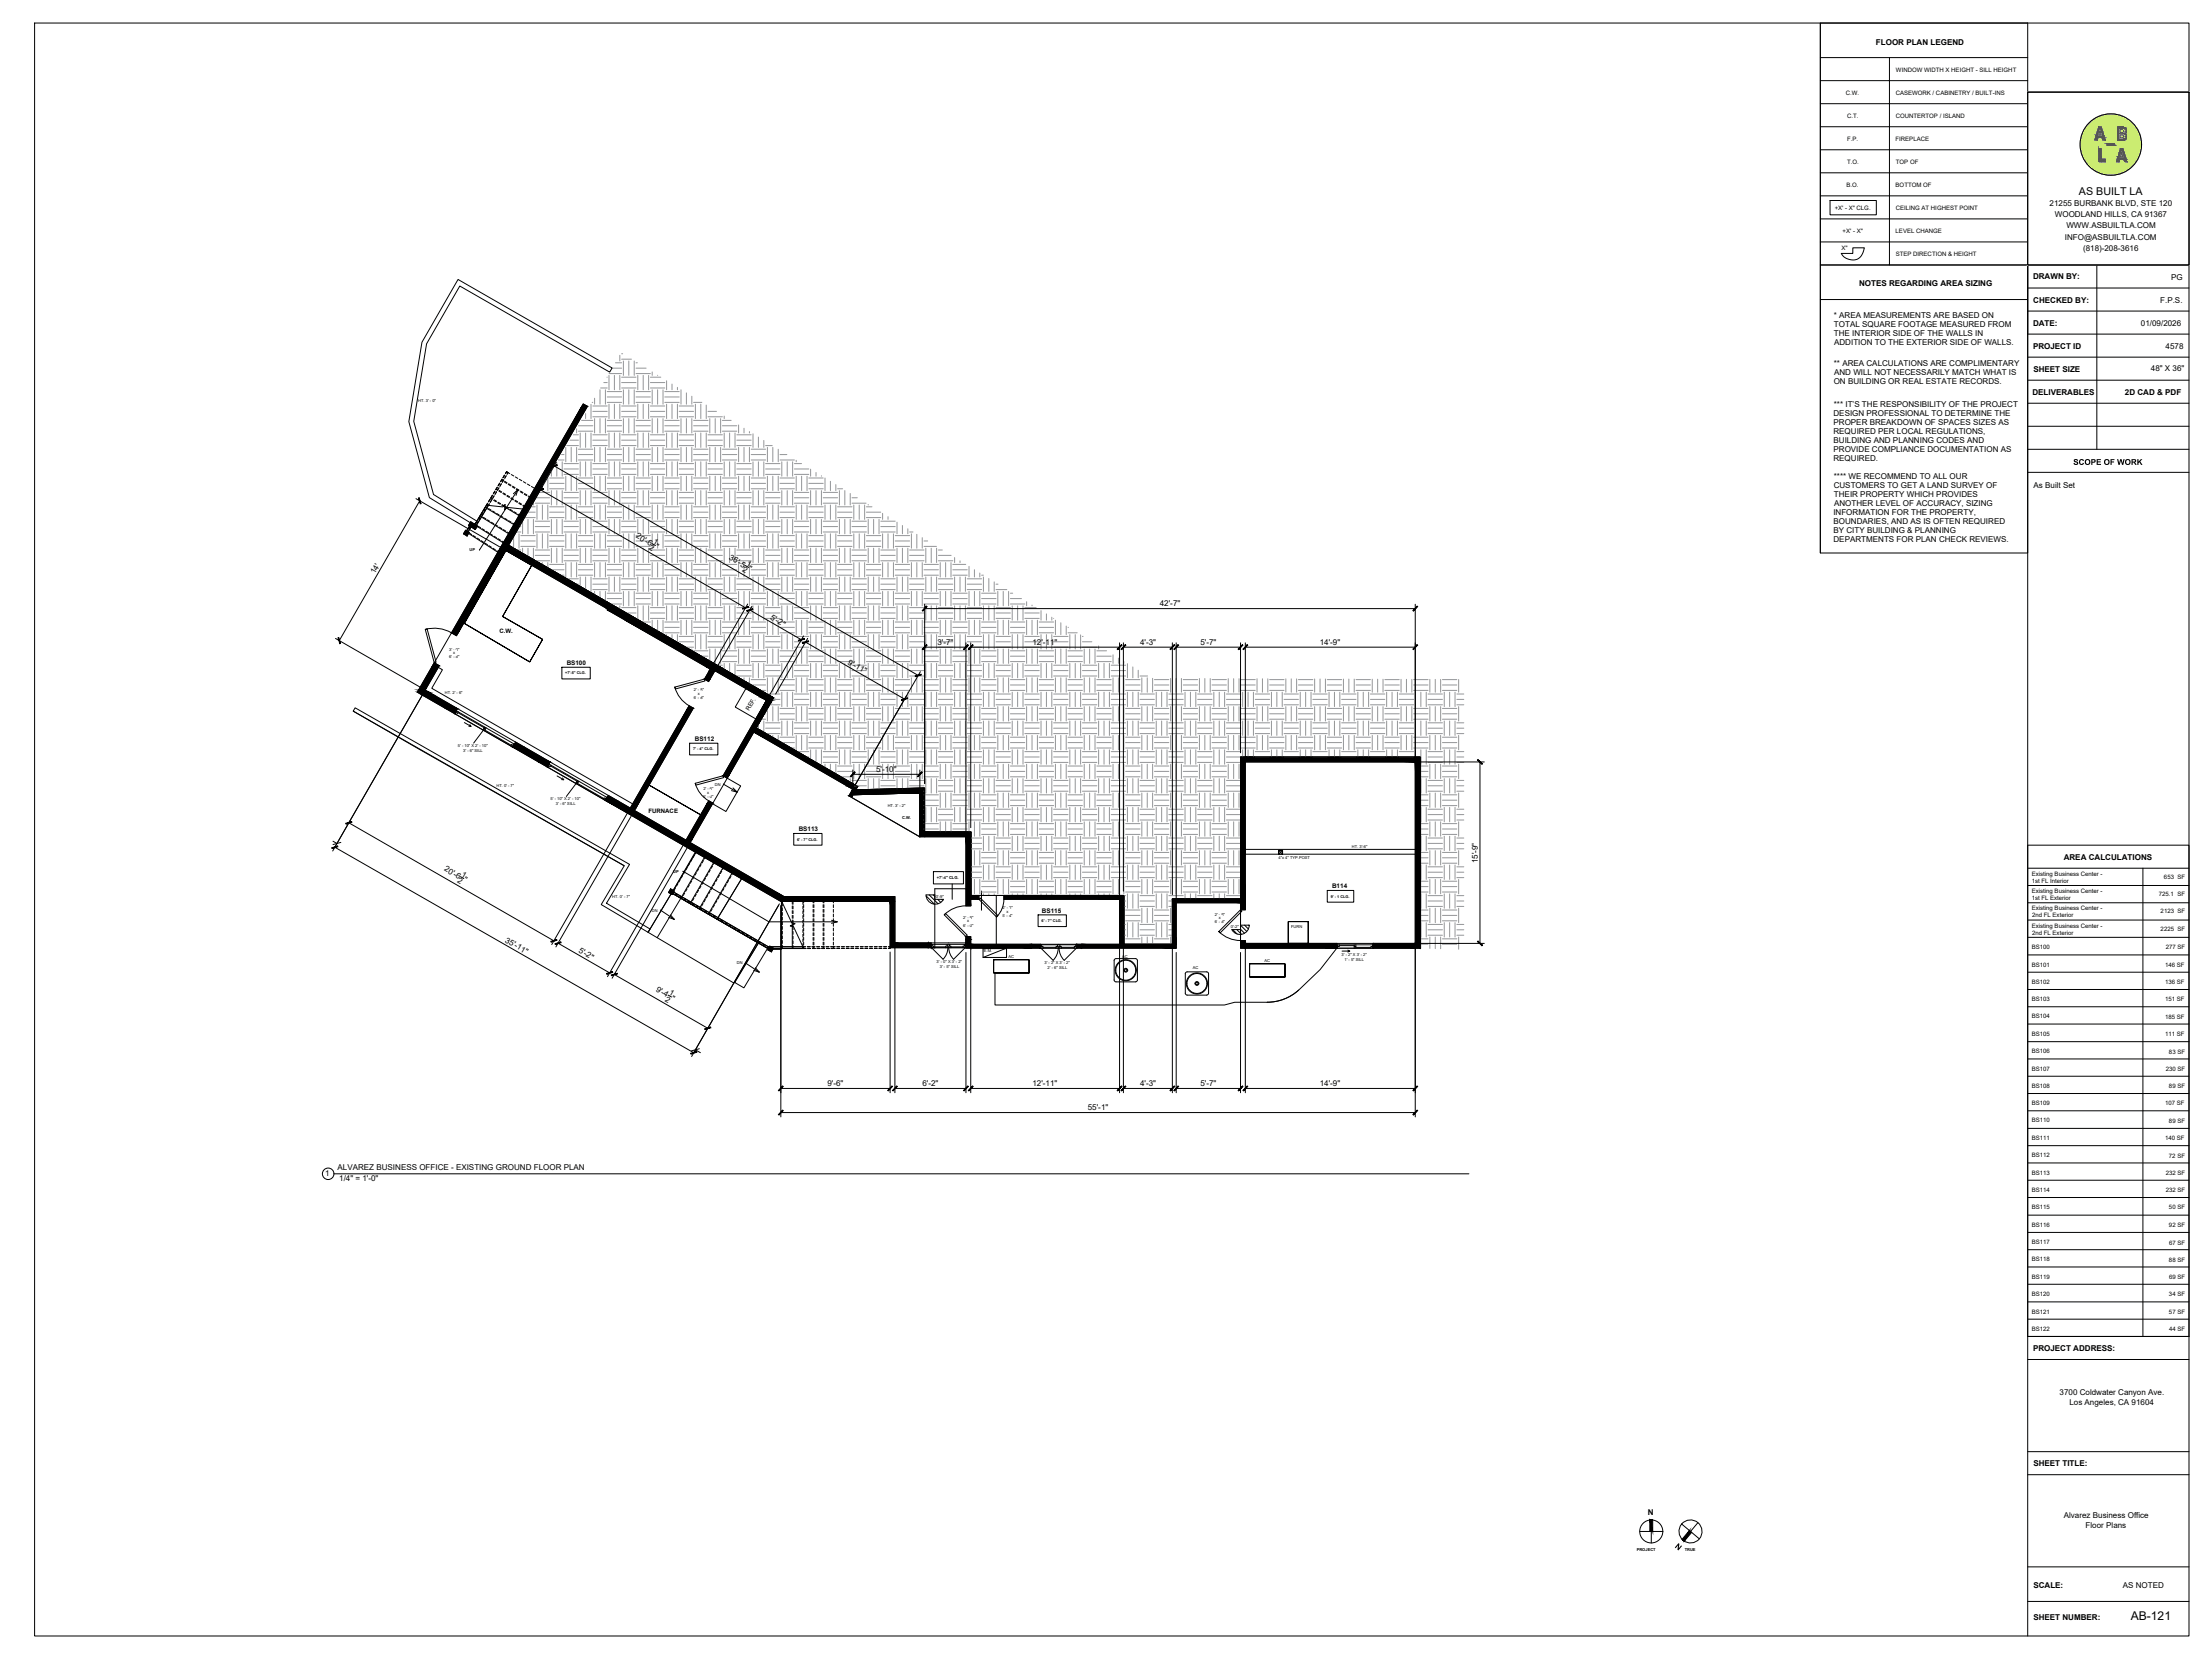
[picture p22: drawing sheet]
<svg xmlns="http://www.w3.org/2000/svg" width="1219mm" height="914mm" viewBox="0 0 1219 914" stroke-linecap="round" stroke-linejoin="round" font-family="sans-serif">
<defs><g id="words">
<text font-size="6.7" x="1174" y="893">AB-121</text>
<text font-size="5.9" x="1146" y="108">AS BUILT LA</text>
<g font-size="5">
<text x="1143" y="256">SCOPE OF WORK</text>
<text x="927" y="852" transform="rotate(-140 927 852)">N</text>
</g>
<g font-size="4.4">
<text x="1034" y="25">FLOOR PLAN LEGEND</text>
<text x="1130" y="114">21255 BURBANK BLVD, STE 120</text>
<text x="1133" y="119">WOODLAND HILLS, CA 91367</text>
<text x="1139" y="126">WWW.ASBUILTLA.COM</text>
<text x="1138" y="132">INFO@ASBUILTLA.COM</text>
<text x="1148" y="138">(818)-208-3616</text>
<text x="1121" y="154">DRAWN BY:</text>
<text x="1197" y="154">PG</text>
<text x="1025" y="158">NOTES REGARDING AREA SIZING</text>
<text x="1121" y="167">CHECKED BY:</text>
<text x="1191" y="167">F.P.S.</text>
<text x="1011" y="175">* AREA MEASUREMENTS ARE BASED ON</text>
<text x="1121" y="179">DATE:</text>
<text x="1180" y="180">01/09/2026</text>
<text x="1011" y="180">TOTAL SQUARE FOOTAGE MEASURED FROM</text>
<text x="1011" y="185">THE INTERIOR SIDE OF THE WALLS IN</text>
<text x="1011" y="190">ADDITION TO THE EXTERIOR SIDE OF WALLS.</text>
<text x="1121" y="192">PROJECT ID</text>
<text x="1194" y="193">4578</text>
<text x="1011" y="202">** AREA CALCULATIONS ARE COMPLIMENTARY</text>
<text x="1011" y="207">AND WILL NOT NECESSARILY MATCH WHAT IS</text>
<text x="1121" y="205">SHEET SIZE</text>
<text x="1186" y="205">48&quot; X 36&quot;</text>
<text x="1011" y="212">ON BUILDING OR REAL ESTATE RECORDS.</text>
<text x="1120" y="218">DELIVERABLES</text>
<text x="1171" y="218">2D CAD &amp; PDF</text>
<text x="1011" y="224">*** IT’S THE RESPONSIBILITY OF THE PROJECT</text>
<text x="1011" y="229">DESIGN PROFESSIONAL TO DETERMINE THE</text>
<text x="1011" y="234">PROPER BREAKDOWN OF SPACES SIZES AS</text>
<text x="1011" y="239">REQUIRED PER LOCAL REGULATIONS,</text>
<text x="1011" y="244">BUILDING AND PLANNING CODES AND</text>
<text x="1011" y="249">PROVIDE COMPLIANCE DOCUMENTATION AS</text>
<text x="1011" y="254">REQUIRED.</text>
<text x="1011" y="264">**** WE RECOMMEND TO ALL OUR</text>
<text x="1011" y="269">CUSTOMERS TO GET A LAND SURVEY OF</text>
<text x="1121" y="269">As Built Set</text>
<text x="1011" y="274">THEIR PROPERTY WHICH PROVIDES</text>
<text x="1011" y="279">ANOTHER LEVEL OF ACCURACY, SIZING</text>
<text x="1010" y="284">INFORMATION FOR THE PROPERTY,</text>
<text x="1011" y="289">BOUNDARIES, AND AS IS OFTEN REQUIRED</text>
<text x="1011" y="294">BY CITY BUILDING &amp; PLANNING</text>
<text x="350" y="296" transform="rotate(30 350 296)">20'-6 &quot;</text>
<text x="360" y="299" transform="rotate(30 360 299)">1</text>
<text x="1011" y="298">DEPARTMENTS FOR PLAN CHECK REVIEWS.</text>
<text x="357" y="303" transform="rotate(30 357 303)">2</text>
<text x="402" y="308" transform="rotate(30 402 308)">36'-5</text>
<text x="411" y="311" transform="rotate(30 411 311)">1</text>
<text x="207" y="317" transform="rotate(-60 207 317)">14'</text>
<text x="409" y="315" transform="rotate(30 409 315)">2</text>
<text x="412" y="314" transform="rotate(31 412 314)">&quot;</text>
<text x="639" y="334">42'-7&quot;</text>
<text x="424" y="341" transform="rotate(30 424 341)">5'-2&quot;</text>
<text x="517" y="355">3'-7&quot;</text>
<text x="569" y="355">12'-11&quot;</text>
<text x="628" y="355">4'-3&quot;</text>
<text x="662" y="355">5'-7&quot;</text>
<text x="727" y="355">14'-9&quot;</text>
<text x="467" y="366" transform="rotate(30 467 366)">9'-11&quot;</text>
<text x="483" y="426">5'-10&quot;</text>
<text x="1137" y="474">AREA CALCULATIONS</text>
<text x="245" y="480" transform="rotate(30 245 480)">20'-6</text>
<text x="814" y="476" transform="rotate(-90 814 476)">15'-9&quot;</text>
<text x="254" y="483" transform="rotate(30 254 483)">1</text>
<text x="255" y="486" transform="rotate(31 255 486)">&quot;</text>
<text x="252" y="486" transform="rotate(30 252 486)">2</text>
<text x="278" y="519" transform="rotate(30 278 519)">35'-11&quot;</text>
<text x="319" y="525" transform="rotate(30 319 525)">5'-2&quot;</text>
<text x="361" y="546" transform="rotate(30 361 546)">9'-4 &quot;</text>
<text x="366" y="552" transform="rotate(30 366 552)">2</text>
<text x="369" y="548" transform="rotate(30 369 548)">1</text>
<text x="456" y="599">9'-6&quot;</text>
<text x="508" y="599">6'-2&quot;</text>
<text x="569" y="599">12'-11&quot;</text>
<text x="628" y="599">4'-3&quot;</text>
<text x="662" y="599">5'-7&quot;</text>
<text x="727" y="599">14'-9&quot;</text>
<text x="600" y="612">55'-1&quot;</text>
<text x="186" y="645">ALVAREZ BUSINESS OFFICE - EXISTING GROUND FLOOR PLAN</text>
<text x="179" y="648">1</text>
<text x="187" y="651">1/4&quot; = 1'-0&quot;</text>
<text x="1121" y="744">PROJECT ADDRESS:</text>
<text x="1135" y="769">3700 Coldwater Canyon Ave.</text>
<text x="1141" y="774">Los Angeles, CA 91604</text>
<text x="1121" y="808">SHEET TITLE:</text>
<text x="908" y="835">N</text>
<text x="1138" y="837">Alvarez Business Office</text>
<text x="1150" y="842">Floor Plans</text>
<text x="1121" y="875">SCALE:</text>
<text x="1170" y="875">AS NOTED</text>
<text x="1121" y="893">SHEET NUMBER:</text>
</g>
<g font-size="3.5">
<text x="312" y="367">BS100</text>
<text x="383" y="408">BS112</text>
<text x="440" y="458">BS113</text>
<text x="734" y="490">B114</text>
<text x="574" y="503">BS115</text>
</g>
<g font-size="3.3">
<text x="1045" y="39">WINDOW WIDTH X HEIGHT - SILL HEIGHT</text>
<text x="1017" y="52">C.W.</text>
<text x="1045" y="52">CASEWORK / CABINETRY / BUILT-INS</text>
<text x="1018" y="65">C.T.</text>
<text x="1045" y="65">COUNTERTOP / ISLAND</text>
<text x="1018" y="78">F.P.</text>
<text x="1045" y="78">FIREPLACE</text>
<text x="1018" y="90">T.O.</text>
<text x="1045" y="90">TOP OF</text>
<text x="1018" y="103">B.O.</text>
<text x="1045" y="103">BOTTOM OF</text>
<text x="1011" y="116">+X' - X&quot; CLG.</text>
<text x="1045" y="116">CEILING AT HIGHEST POINT</text>
<text x="1016" y="128">+X' - X&quot;</text>
<text x="1045" y="128">LEVEL CHANGE</text>
<text x="1015" y="138">X&quot;</text>
<text x="1045" y="141">STEP DIRECTION &amp; HEIGHT</text>
<text x="275" y="349">C.W.</text>
<text x="413" y="392" transform="rotate(-60 413 392)">REF.</text>
<text x="357" y="448">FURNACE</text>
<text x="1120" y="483">Existing Business Center -</text>
<text x="1193" y="484">653 SF</text>
<text x="1120" y="487">1st FL Interior</text>
<text x="1120" y="496">1st FL Exterior</text>
<text x="1120" y="492">Existing Business Center -</text>
<text x="1190" y="494">725.1 SF</text>
<text x="1120" y="502">Existing Business Center -</text>
<text x="1191" y="503">2123 SF</text>
<text x="1120" y="506">2nd FL Exterior</text>
<text x="1120" y="511">Existing Business Center -</text>
<text x="1120" y="515">2nd FL Exterior</text>
<text x="1191" y="513">2225 SF</text>
<text x="1120" y="523">BS100</text>
<text x="1194" y="523">277 SF</text>
<text x="1120" y="533">BS101</text>
<text x="1193" y="533">146 SF</text>
<text x="1120" y="542">BS102</text>
<text x="1193" y="543">136 SF</text>
<text x="1120" y="552">BS103</text>
<text x="1193" y="552">151 SF</text>
<text x="1120" y="561">BS104</text>
<text x="1193" y="561">185 SF</text>
<text x="1120" y="571">BS105</text>
<text x="1193" y="571">111 SF</text>
<text x="1120" y="581">BS106</text>
<text x="1195" y="581">83 SF</text>
<text x="1120" y="590">BS107</text>
<text x="1194" y="590">230 SF</text>
<text x="1120" y="600">BS108</text>
<text x="1195" y="600">89 SF</text>
<text x="1120" y="609">BS109</text>
<text x="1193" y="609">107 SF</text>
<text x="1120" y="619">BS110</text>
<text x="1195" y="619">89 SF</text>
<text x="1120" y="628">BS111</text>
<text x="1193" y="629">140 SF</text>
<text x="1120" y="638">BS112</text>
<text x="1195" y="638">72 SF</text>
<text x="1120" y="647">BS113</text>
<text x="1194" y="648">232 SF</text>
<text x="1120" y="657">BS114</text>
<text x="1194" y="657">232 SF</text>
<text x="1120" y="666">BS115</text>
<text x="1195" y="667">50 SF</text>
<text x="1120" y="676">BS116</text>
<text x="1195" y="676">92 SF</text>
<text x="1120" y="686">BS117</text>
<text x="1196" y="686">67 SF</text>
<text x="1120" y="695">BS118</text>
<text x="1195" y="695">88 SF</text>
<text x="1120" y="705">BS119</text>
<text x="1196" y="705">69 SF</text>
<text x="1120" y="714">BS120</text>
<text x="1195" y="714">34 SF</text>
<text x="1120" y="724">BS121</text>
<text x="1195" y="724">57 SF</text>
<text x="1120" y="734">BS122</text>
<text x="1196" y="734">44 SF</text>
</g>
<g font-size="2.2">
<text x="231" y="221">HT. 3' - 0&quot;</text>
<text x="259" y="304">UP</text>
<text x="248" y="359">3' - 0&quot;</text>
<text x="248" y="363">6' - 8&quot;</text>
<text x="250" y="360">x</text>
<text x="245" y="382">HT. 2' - 6&quot;</text>
<text x="382" y="381">2' - 8&quot;</text>
<text x="385" y="383">x</text>
<text x="382" y="385">6' - 8&quot;</text>
<text x="252" y="412">5' - 10&quot; X 2' - 10&quot;</text>
<text x="255" y="414">3' - 6&quot; SILL</text>
<text x="274" y="434">HT. 0' - 7&quot;</text>
<text x="388" y="436">2' - 6&quot;</text>
<text x="390" y="437">x</text>
<text x="394" y="433">DN</text>
<text x="303" y="441">5' - 10&quot; X 2' - 10&quot;</text>
<text x="306" y="444">3' - 6&quot; SILL</text>
<text x="388" y="440">5' - 0&quot;</text>
<text x="489" y="445">HT. 3' - 2&quot;</text>
<text x="497" y="452">C.W.</text>
<text x="745" y="467">HT. 3'-6&quot;</text>
<text x="705" y="474">4&quot;x 4&quot; TYP.POST</text>
<text x="371" y="481">UP</text>
<text x="516" y="485">+7'-4&quot; CLG.</text>
<text x="337" y="495">HT. 0' - 7&quot;</text>
<text x="516" y="495">0'-9&quot;</text>
<text x="359" y="502">DN</text>
<text x="553" y="501">2' - 2&quot;</text>
<text x="555" y="503">x</text>
<text x="531" y="507">2' - 8&quot;</text>
<text x="533" y="508">x</text>
<text x="553" y="505">5' - 4&quot;</text>
<text x="670" y="509">6' - 8&quot;</text>
<text x="670" y="505">2' - 8&quot;</text>
<text x="672" y="507">x</text>
<text x="531" y="511">6' - 0&quot;</text>
<text x="678" y="512">0'-2&quot;</text>
<text x="712" y="511">FURN</text>
<text x="542" y="525">E.M.</text>
<text x="618" y="528">AC</text>
<text x="739" y="527">3' - 2&quot; X 3' - 2&quot;</text>
<text x="406" y="532">DN</text>
<text x="516" y="531">3' - 0&quot; X 3' - 2&quot;</text>
<text x="518" y="534">3' - 5&quot; SILL</text>
<text x="556" y="528">AC</text>
<text x="576" y="531">3' - 2&quot; X 3' - 2&quot;</text>
<text x="577" y="534">2' - 6&quot; SILL</text>
<text x="657" y="534">AC</text>
<text x="697" y="530">AC</text>
<text x="741" y="529">1' - 5&quot; SILL</text>
<text x="902" y="855">PROJECT</text>
<text x="929" y="855">TRUE</text>
</g>
<g font-size="2.1">
<text x="312" y="372">+7'-5&quot; CLG.</text>
<text x="382" y="414">7' - 4&quot; CLG.</text>
<text x="439" y="463">6' - 7&quot; CLG.</text>
<text x="733" y="495">9' - 1 CLG.</text>
<text x="574" y="508">6' - 7&quot; CLG.</text>
</g>
</g></defs>
<!-- layer: A-TB -->
<g fill="#fff" stroke="#fff" stroke-width=".55">
<path d="M1136 833v16l49-16zM1136 849l49-16v16z"/>
<path d="M1173 887v9l30-9zM1173 896l30-9v9z"/>
<path d="M1131 765v11l66-11zM1131 776l66-11v11z"/>
<path d="M1196 150v6l10-6zM1196 156l10-6v6z"/>
<path d="M1193 189v5l13-5zM1193 194l13-5v5z"/>
<path d="M1120 265v6l30-6zM1120 271l30-6v6z"/>
<path d="M1190 163v6l17-6zM1190 169l17-6v6z"/>
<path d="M1120 150v6l33-6zM1120 156l33-6v6z"/>
<path d="M1120 163v6l39-6zM1120 169l39-6v6z"/>
<path d="M1120 175v6l18-6zM1120 181l18-6v6z"/>
<path d="M1120 804v6l38-6zM1120 810l38-6v6z"/>
<path d="M1120 871v6l21-6zM1120 877l21-6v6z"/>
<path d="M1120 889v6l46-6zM1120 895l46-6v6z"/>
<path d="M1120 740v6l56-6zM1120 746l56-6v6z"/>
<path d="M1142 252v6l48-6zM1142 258l48-6v6z"/>
<path d="M1169 871v6l29-6zM1169 877l29-6v6z"/>
<path d="M1120 188v6l34-6zM1120 194l34-6v6z"/>
<path d="M1120 201v6l33-6zM1120 207l33-6v6z"/>
<path d="M1185 201v6l24-6zM1185 207l24-6v6z"/>
<path d="M1179 176v6l24-6zM1179 182l24-6v6z"/>
</g>
<!-- layer: A-ANNO -->
<g fill="none" stroke="#000" stroke-width=".55">
<path d="M1003 13v292M1118 13h-115v133h115M1003 32h115M1041 32v114M1003 44h115M1003 57h115M1003 70h115v-19v133M1003 83h115M1003 95h115M1003 108h115M1009 111h25v7h-25zM1003 121h115"/>
<path d="M1003 133h115M1003 146h115v159h-115zM1003 165h115M283 272l2-2-1 3M285 270l-21 33M264 303h.1M310 368h15v6h-15zM267 401l-6 9M380 410h16v6h-16zM318 431l-6 8M399 432l7 5M404 434l2 3-3-1"/>
<path d="M437 459h16v7h-16zM376 480h.1M376 480l48 28h37M514 480h17v7h-17zM732 491h14v6h-14zM364 502h.1M364 502l8 5M370 504l2 3-3-1M458 507l3 1-3 1M572 504h16v7h-16zM411 531h.1M411 531l8 5"/>
<path d="M416 533l3 3-4-1M184 647h626M936 839l-4 5-5-4M904 844h6M916 844h-6v6M932 844l5 4"/>
<circle cx="181" cy="647" r="3"/>
<circle cx="910" cy="844" r="6"/>
<circle cx="932" cy="844" r="6"/>
</g>
<!-- layer: A-DETAIL-2 -->
<path d="M1015 140h6v-3h7a7 7 0 0 1-6 6 7 7 0 0 1-7-3z" fill="none" stroke="#000" stroke-width=".55"/>
<!-- layer: A-TB -->
<g fill="none" stroke="#000" stroke-width=".55">
<path d="M19 13h1188v889h-1188zM1118 13v889M1118 159h89M1118 146h89M1156 146v102M1118 171h89M1118 197h89M1118 184h89M1118 210h89M1118 235h89M1118 222h89M1118 248h89"/>
<path d="M1118 260h89M1118 737h89M1118 749h89M1118 813h89M1118 800h89M1118 864h89M1118 883h89"/>
</g>
<!-- layer: 0 -->
<path d="M1121 14h82v33h-82zM1207 51v95" fill="none" stroke="#fff" stroke-width=".55"/>
<g fill="#fff" stroke="#fff" stroke-width=".55">
<path d="M1118 51v95l89-95zM1207 51v95h-89z"/>
<path d="M1118 51v95l89-95zM1207 51v95h-89z"/>
</g>
<g fill="none" stroke="#000" stroke-width=".55">
<path d="M1118 51h89v95h-89zM280 300l146 85-9 16 53 31M280 300h.1M509 459h26M535 494h85v26h26v-25h38v-78h99v106"/>
<circle cx="1163" cy="80" r="17"/>
</g>
<!-- layer: A-HATCH -->
<g fill="#c9ee63" stroke="#c9ee63" stroke-width=".55">
<path d="M1158 88h2z"/>
<path d="M1169 84l1 2h-1z"/>
<path d="M1163 63h2zM1162 63h3z"/>
<path d="M1162 63h4zM1161 63h5z"/>
<path d="M1161 63h7zM1159 63h9z"/>
<path d="M1159 63l10 1zM1158 64h11z"/>
<path d="M1158 64h12zM1157 64h1h12z"/>
<path d="M1157 64h14h-1zM1156 64h1h14z"/>
<path d="M1156 64l16 1-1-1zM1155 65l1-1 16 1z"/>
<path d="M1155 65l18 1-1-1zM1154 66l1-1 18 1z"/>
<path d="M1154 66h20h-1zM1153 66h1h20z"/>
<path d="M1153 66l22 1-1-1zM1152 67l1-1 22 1z"/>
<path d="M1152 67l24 1-1-1zM1151 68l1-1 24 1z"/>
<path d="M1151 68l25 1v-1zM1151 68l25 1h-26z"/>
<path d="M1150 69l27 1-1-1zM1150 69l27 1h-27z"/>
<path d="M1150 70h27zM1150 70h27z"/>
<path d="M1158 70h19zM1158 70h19z"/>
<path d="M1170 70h7zM1170 70h7z"/>
<path d="M1171 70h6zM1171 70h6z"/>
<path d="M1171 70h7zM1171 70h7z"/>
<path d="M1171 70l7 1zM1171 70l7 1z"/>
<path d="M1171 71h7zM1171 71h7z"/>
<path d="M1150 70l7 1v-1zM1150 70l7 1h-8z"/>
<path d="M1172 71h6zM1172 71h6z"/>
<path d="M1172 71h6zM1172 71h6z"/>
<path d="M1172 71h6zM1172 71h6z"/>
<path d="M1172 71l6 1zM1172 71l6 1zM1172 72h6zM1172 72h6z"/>
<path d="M1149 71l7 1 1-1zM1149 71l7 1h-8z"/>
<path d="M1172 72h7zM1172 72h7z"/>
<path d="M1172 72h7zM1172 72h7z"/>
<path d="M1172 72l7 1zM1172 72l7 1z"/>
<path d="M1172 73h7zM1172 73h7z"/>
<path d="M1148 72l8 1v-1zM1148 72l8 1h-8z"/>
<path d="M1172 73h7zM1172 73h7z"/>
<path d="M1172 73h7zM1172 73h7z"/>
<path d="M1171 73h8zM1171 73h8z"/>
<path d="M1171 73l8 1zM1171 74h8z"/>
<path d="M1171 74h8zM1171 74h8z"/>
<path d="M1171 74h8zM1170 74h9z"/>
<path d="M1170 74h9zM1170 74h9z"/>
<path d="M1171 74h8zM1171 74h8z"/>
<path d="M1171 74h8zM1171 74h8z"/>
<path d="M1148 73l8 1v-1zM1148 73l8 1h-8z"/>
<path d="M1171 74h8zM1171 74h8z"/>
<path d="M1171 74h8zM1171 74h8z"/>
<path d="M1171 74h9zM1171 74h9z"/>
<path d="M1172 74l8 1zM1172 74l8 1z"/>
<path d="M1172 75h8zM1172 75h8z"/>
<path d="M1172 75h8zM1172 75h8z"/>
<path d="M1148 74l7 1 1-1zM1148 74l7 1h-8z"/>
<path d="M1172 75h8zM1172 75h8z"/>
<path d="M1172 75l8 1zM1172 75l8 1z"/>
<path d="M1172 76h8zM1172 76h8z"/>
<path d="M1172 76h8zM1172 76h8z"/>
<path d="M1147 75l8 1v-1zM1147 75l8 1h-8z"/>
<path d="M1172 76h8zM1172 76h8z"/>
<path d="M1172 76l8 1zM1172 76l8 1z"/>
<path d="M1172 77h8zM1172 77h8z"/>
<path d="M1171 77h9zM1171 77h9z"/>
<path d="M1158 70l9 7v-7zM1158 70l9 7h-7z"/>
<path d="M1156 76l3 1v-1zM1156 76l3 1h-3z"/>
<path d="M1147 76l8 1v-1zM1147 76l8 1h-8z"/>
<path d="M1171 77h9zM1171 77h9z"/>
<path d="M1171 77h9zM1171 77h9z"/>
<path d="M1171 77h9zM1170 77h10z"/>
<path d="M1147 77h20zM1147 77h20z"/>
<path d="M1147 77h33zM1147 77h33z"/>
<path d="M1147 77l33 2v-2zM1147 77l33 2h-33z"/>
<path d="M1147 79h33zM1147 79h33h-33z"/>
<path d="M1166 79l14 1v-1zM1166 79l14 1h-14z"/>
<path d="M1147 79l14 1v-1zM1147 79l14 1h-14z"/>
<path d="M1166 80h14zM1166 80h14h-14z"/>
<path d="M1147 80h14zM1147 80h14h-14z"/>
<path d="M1147 80l33 1v-1zM1147 80l33 1h-33z"/>
<path d="M1147 81l33 1v-1zM1147 81l33 1h-33z"/>
<path d="M1170 82h10zM1170 82h10z"/>
<path d="M1147 82h10zM1147 82h10z"/>
<path d="M1170 82l10 1v-1zM1170 82l10 1h-10z"/>
<path d="M1147 82l10 1v-1zM1147 82l10 1h-10z"/>
<path d="M1170 83l10 1v-1zM1170 83l10 1h-9z"/>
<path d="M1147 83l10 1v-1zM1147 83l10 1h-10z"/>
<path d="M1171 84l8 1 1-1zM1171 84l8 1h-8z"/>
<path d="M1147 84l10 1v-1zM1147 84l10 1h-9z"/>
<path d="M1171 85l8 2v-2zM1171 85l8 2h-7z"/>
<path d="M1148 85l9 2v-2zM1148 85l9 2h-9z"/>
<path d="M1172 87l6 1 1-1zM1172 87l6 1h-6z"/>
<path d="M1148 87l9 1v-1zM1148 87l9 1h-9z"/>
<path d="M1158 82l9 6 2-6zM1158 82l9 6h-9z"/>
<path d="M1172 88l6 1v-1zM1172 88l6 1h-6z"/>
<path d="M1148 88l9 1v-1zM1148 88l9 1h-8z"/>
<path d="M1172 89h5h1zM1172 89h5h-5z"/>
<path d="M1168 88l3 1v-1zM1168 88l3 1h-3z"/>
<path d="M1160 88l7 1v-1zM1160 88l7 1h-7z"/>
<path d="M1149 89h8zM1149 89h8h-8z"/>
<path d="M1149 89l28 1v-1zM1149 89l28 1h-27z"/>
<path d="M1150 90l26 1 1-1zM1150 90l26 1h-26z"/>
<path d="M1150 91h26zM1150 91h26h-25z"/>
<path d="M1151 91l24 1 1-1zM1151 91l24 1h-23z"/>
<path d="M1152 92l22 1 1-1zM1152 92l22 1h-21z"/>
<path d="M1153 93l20 1 1-1zM1153 93l20 1h-19z"/>
<path d="M1154 94h18h1zM1154 94h18h-17z"/>
<path d="M1155 94l16 1 1-1zM1155 94l16 1h-15z"/>
<path d="M1156 95h14h1zM1156 95h14h-13z"/>
<path d="M1157 95l12 1 1-1zM1157 95l12 1z"/>
<path d="M1158 96h11zM1158 96h10z"/>
<path d="M1159 96h9zM1159 96h7z"/>
<path d="M1161 96h5zM1161 96l4 1z"/>
<path d="M1162 97h3zM1162 97h2z"/>
<path d="M1168 71h2zM1168 71h2z"/>
<path d="M1168 71h2zM1168 71h2z"/>
<path d="M1168 71l2 1zM1168 71l2 1z"/>
<path d="M1168 72h2zM1168 72h2z"/>
<path d="M1168 72h2zM1168 72h2z"/>
<path d="M1168 72h2zM1168 72h2z"/>
<path d="M1168 72h2zM1168 72h2z"/>
<path d="M1168 72h2zM1168 72h2z"/>
<path d="M1168 72h2zM1168 72h2z"/>
<path d="M1168 72h2zM1168 72h2z"/>
<path d="M1168 72h2zM1168 72l2 1z"/>
<path d="M1168 73h2zM1168 73h2z"/>
<path d="M1168 73h2zM1168 73h2z"/>
<path d="M1168 73h2zM1168 73h2z"/>
<path d="M1168 73h2zM1168 73h2z"/>
<path d="M1168 73h2zM1168 73h2z"/>
<path d="M1168 73h2zM1168 73h2z"/>
<path d="M1168 74h2zM1168 74h2z"/>
<path d="M1168 74h2zM1168 74h2z"/>
<path d="M1168 74h2zM1168 74h2z"/>
<path d="M1157 72l1 2zM1157 72l1 2h-1z"/>
<path d="M1168 74l2 1zM1168 74l2 1z"/>
<path d="M1168 75h2zM1168 75h2z"/>
<path d="M1168 75h2zM1168 75h2z"/>
<path d="M1168 75h2zM1168 75h2z"/>
<path d="M1168 75h2zM1168 75h2z"/>
<path d="M1168 75h2zM1168 75h2z"/>
<path d="M1168 75h2zM1168 75h2z"/>
<path d="M1168 75h2zM1168 75l2 1z"/>
<path d="M1168 76h2zM1168 76h2z"/>
<path d="M1168 76h2zM1168 76h2z"/>
<path d="M1168 76h2zM1168 76h2z"/>
<path d="M1168 76h2zM1168 76h2z"/>
<path d="M1168 76h2zM1168 76h2z"/>
<path d="M1168 76h2zM1168 76h2z"/>
</g>
<g fill="#545454" stroke="#545454" stroke-width=".55">
<path d="M1158 88h2z"/>
<path d="M1167 70h4zM1167 70h4z"/>
<path d="M1167 70h4zM1167 70h4z"/>
<path d="M1167 70h4zM1167 70h4z"/>
<path d="M1167 70l4 1zM1167 70l4 1z"/>
<path d="M1167 71h5zM1167 71h5z"/>
<path d="M1167 71h5zM1167 71h5z"/>
<path d="M1167 71h5zM1167 71h5z"/>
<path d="M1167 71h5zM1167 71h5z"/>
<path d="M1170 71h2zM1170 71h2z"/>
<path d="M1170 71h2zM1170 71h2z"/>
<path d="M1170 71l2 1zM1170 71l2 1z"/>
<path d="M1170 72h2zM1170 72h2z"/>
<path d="M1170 72h2zM1170 72h2zM1170 72h2zM1170 72h2z"/>
<path d="M1170 72h2zM1170 72h2z"/>
<path d="M1170 72h2zM1170 72h2z"/>
<path d="M1170 72h2zM1170 72h2z"/>
<path d="M1170 72h2zM1170 72h2z"/>
<path d="M1157 70l2 2-1-2zM1157 70l2 2h-3z"/>
<path d="M1170 72h2zM1170 72h2z"/>
<path d="M1157 72h2zM1157 72h2z"/>
<path d="M1156 72h1zM1156 72h1z"/>
<path d="M1170 72h2zM1170 72h2z"/>
<path d="M1170 72h2zM1170 72h2z"/>
<path d="M1170 72h2zM1170 72l2 1z"/>
<path d="M1170 73h2zM1170 73h2z"/>
<path d="M1170 73h2zM1170 73h2z"/>
<path d="M1170 73h2zM1170 73h2z"/>
<path d="M1170 73h2zM1170 73h2z"/>
<path d="M1170 73h2zM1170 73h2z"/>
<path d="M1170 73h2zM1170 73h2z"/>
<path d="M1170 73h2zM1170 73h2z"/>
<path d="M1170 73h2zM1170 73h2z"/>
<path d="M1167 71l1 2v-2zM1167 71l1 2h-1z"/>
<path d="M1167 73h5zM1167 73h4z"/>
<path d="M1167 73h4zM1167 73h4z"/>
<path d="M1167 73h4zM1167 73l4 1z"/>
<path d="M1167 74h4zM1167 74h4z"/>
<path d="M1167 74h4zM1167 74h3z"/>
<path d="M1167 74h4zM1167 74h4z"/>
<path d="M1167 74h4zM1167 74h4z"/>
<path d="M1167 74h4zM1167 74h4z"/>
<path d="M1167 74h4zM1167 74h4z"/>
<path d="M1167 74h5zM1167 74h5z"/>
<path d="M1170 74h2zM1170 74h2z"/>
<path d="M1170 74h2zM1170 74h2z"/>
<path d="M1170 74h2zM1170 74h2z"/>
<path d="M1170 74h2zM1170 74h2z"/>
<path d="M1157 72l3 2-1-2zM1157 72l3 2h-2z"/>
<path d="M1156 72l1 2v-2zM1156 72l1 2h-2z"/>
<path d="M1170 74l2 1zM1170 74l2 1z"/>
<path d="M1170 75h2zM1170 75h2z"/>
<path d="M1170 75h2zM1170 75h2z"/>
<path d="M1170 75h2zM1170 75h2z"/>
<path d="M1170 75h2zM1170 75h2z"/>
<path d="M1170 75h2zM1170 75h2z"/>
<path d="M1170 75h2zM1170 75h2z"/>
<path d="M1170 75h2zM1170 75h2z"/>
<path d="M1170 75h2zM1170 75h2z"/>
<path d="M1170 75h2zM1170 75h2z"/>
<path d="M1170 75l2 1zM1170 75l2 1z"/>
<path d="M1170 76h2zM1170 76h2zM1170 76h2zM1170 76h2z"/>
<path d="M1170 76h2zM1170 76h2z"/>
<path d="M1155 74l5 2v-2zM1155 74l5 2h-5z"/>
<path d="M1170 76h2zM1170 76h2z"/>
<path d="M1170 76h2zM1170 76h2z"/>
<path d="M1170 76h2zM1170 76h2z"/>
<path d="M1170 76h2zM1170 76h2z"/>
<path d="M1167 74l1 2v-2zM1167 74l1 2h-1z"/>
<path d="M1167 76h5zM1167 76h5z"/>
<path d="M1167 76h5zM1167 76h5z"/>
<path d="M1167 76h5zM1167 76l5 1z"/>
<path d="M1167 77h5zM1167 77h4z"/>
<path d="M1167 77h4zM1167 77h4z"/>
<path d="M1159 76l1 1v-1zM1159 76l1 1h-1z"/>
<path d="M1155 76l1 1v-1zM1155 76l1 1h-1z"/>
<path d="M1167 77h4zM1167 77h4z"/>
<path d="M1167 77h4zM1167 77h4z"/>
<path d="M1167 77h4zM1167 77h3z"/>
<path d="M1161 79l5 1v-1zM1161 79l5 1h-5z"/>
<path d="M1169 82l2 2-1-2zM1169 82l2 2h-3z"/>
<path d="M1169 84l2 2v-2zM1169 84l2 2h-1z"/>
<path d="M1168 84l1 2v-2zM1168 84l1 2h-2z"/>
<path d="M1157 82l1 6v-6zM1157 82l1 6h-1z"/>
<path d="M1167 86l5 2-1-2zM1167 86l5 2h-5z"/>
<path d="M1157 88h1zM1157 88h1z"/>
<path d="M1171 88l1 1v-1zM1171 88l1 1h-1z"/>
<path d="M1167 88l1 1v-1zM1167 88l1 1h-1z"/>
<path d="M1157 88l3 1v-1zM1157 88l3 1h-3z"/>
</g>
<path d="M1157 70h1l2 7h-1v-1h-3v1h-1zM1157 72l1 2h-1zM1161 79h5v1h-5zM1168 71h2a.8 .8 0 0 1 0 1 .8 .8 0 0 1 0 1h-2zM1168 74h2a.8 .8 0 0 1 0 1 .8 .8 0 0 1 0 1h-2zM1170 74a1.8 1.8 0 0 0 2-2 1.8 1.8 0 0 0-2-2h-3v7h3M1170 74a1.8 1.8 0 0 1 2 1 1.8 1.8 0 0 1-2 2M1157 82h1v6h2v1h-3zM1169 82h1l2 7h-1v-1h-3v1h-1zM1169 84l1 2h-1z" fill="none" stroke="#545454" stroke-width=".55"/>
<!-- layer: A-DETAIL-3 -->
<path d="M705 469l2 2M707 469l-2 2M525 487v9M541 491v11M542 523h13v5h-13zM555 523l-13 5M1118 737v-271h89v271" fill="none" stroke="#000" stroke-width=".55"/>
<!-- layer: A-HATCH -->
<g fill="none" stroke="#000" stroke-width=".55">
<path d="M280 300l146 85-9 16 56 32-1 2 37-1v25h26v35h85v26h26v-25h38v-78h99v106M1118 479h89M1181 479v258M510 494l5 4M512 493l5 5M514 493l1 1M517 496l2 1M519 496h1M520 496a5 5 0 0 1-6 2 5 5 0 0 1-4-5h5v3h5M1118 488h89M1118 498h89M679 512h5v-2h5a5 5 0 0 1-4 5 5 5 0 0 1-6-3z"/>
<path d="M679 512l3 3M682 512l2 3M684 512l2 2M684 510l3 3M686 510l2 2M688 510h1M1118 507h89M1118 517h89M1118 526h89M1118 536h89M1118 545h89M1118 555h89"/>
<path d="M1118 564h89M1118 574h89M1118 584h89M1118 593h89M1118 603h89M1118 612h89M1118 622h89M1118 631h89M1118 641h89M1118 651h89M1118 660h89M1118 670h89"/>
<path d="M1118 679h89M1118 689h89M1118 698h89M1118 708h89M1118 718h89M1118 727h89M1118 737h89"/>
</g>
<!-- layer: A-ANNO -->
<g fill="#fff" stroke="#fff" stroke-width=".55">
<path d="M249 359v2l3-2zM252 359v2h-3z"/>
<path d="M389 435v3l3-3zM392 435v3h-3z"/>
<path d="M384 381v3l2-3zM386 381v3h-2z"/>
<path d="M533 506v3l2-3zM535 506v3h-2z"/>
<path d="M671 505v3l2-3zM673 505v3h-2z"/>
<path d="M554 501v3l2-3zM556 501v3h-2z"/>
<path d="M908 831v6l5-6zM913 831v6h-5z"/>
<path d="M921 852l4 4 4-5zM925 848l4 3-8 1z"/>
</g>
<!-- layer: A-HATCH -->
<g fill="#000" stroke="#000" stroke-width=".55">
<path d="M321 224h3l-43 75zM321 223l3 1h-3zM278 299l2 2h-3zM277 301h3l-27 48zM280 301l5 2h-6zM334 335h1v1zM335 335l2 1h-2zM345 342h2l45 26zM239 365l3 2h-4zM391 370h3l-3 4zM392 368l2 2h-3zM233 383h6l13 8z"/>
<path d="M379 390h3l-32 55zM380 389l2 1h-3zM420 385h6v1zM422 387h3l-23 41zM422 386l3 1h-3zM283 412h6l14 8zM284 409l5 3h-6zM417 401l4 2h-6zM335 438l5 3h-6zM467 433h6l-1 2zM470 436h1l-1 3zM470 435l1 1h-1z"/>
<path d="M471 436h39v1zM472 435l38-1v1zM507 437h3zM390 443h3l-12 20zM391 441l2 2h-3z"/>
<path d="M321 224l-43 75h3zM278 299h3l-1 1z"/>
<path d="M277 301l-28 48h4zM249 349h4l-1 1z"/>
<path d="M279 303l62 32-56-32zM279 303l62 32h-7z"/>
<path d="M335 336l12 6-10-6zM335 336l12 6h-2z"/>
<path d="M335 335l62 33-56-33zM335 335l62 33h-5z"/>
<path d="M345 342l45 26h2zM390 368h2l-1 1z"/>
<path d="M238 367l-4 13 8-13zM238 367l-4 13h-3z"/>
<path d="M391 370l-3 4h3zM388 374h3v2z"/>
<path d="M392 368h6h-1zM392 368h6h-6z"/>
<path d="M392 368l34 17-28-17zM392 368l34 17h-6z"/>
<path d="M233 383l13 8h6zM246 391h6l-1 2z"/>
<path d="M231 380l5 2-2-2zM231 380l5 2h-6z"/>
<path d="M230 382l9 1-3-1zM230 382l9 1h-6z"/>
<path d="M379 390l-32 55h3zM347 445h3v2z"/>
<path d="M420 385l2 1h4zM422 386h4l-1 1z"/>
<path d="M422 387l-23 41h3zM399 428h3l-1 1z"/>
<path d="M283 412l14 8h6zM297 420h6l-1 3z"/>
<path d="M415 403l58 30-52-30zM415 403l58 30h-6z"/>
<path d="M684 417l2 84v-84zM684 417l2 84h-2z"/>
<path d="M686 417l97 3v-3zM686 417l97 3h-97z"/>
<path d="M780 420l3 100v-100zM780 420l3 100h-3z"/>
<path d="M467 433l3 2h2zM470 435h2l-1 1z"/>
<path d="M470 436l-2 3h2zM468 439h2h-1z"/>
<path d="M471 436v1h39zM471 437h39l-40 1z"/>
<path d="M472 435l38 1v-1zM472 435l38 1h-39z"/>
<path d="M507 437l3 24v-24zM507 437l3 24h-3z"/>
<path d="M334 441l103 56-97-56zM334 441l103 56h-7z"/>
<path d="M390 443l-12 20h3zM378 463h3l-1 1z"/>
<path d="M510 459l25 2v-2zM510 459l25 2h-25z"/>
<path d="M532 461l3 38v-38zM532 461l3 38h-3z"/>
<path d="M432 494l61 3v-3zM432 494l61 3h-56z"/>
<path d="M491 497l2 25v-25zM491 497l2 25h-2z"/>
<path d="M535 494l5 2v-2zM535 494l5 2h-5z"/>
<path d="M553 494l66 2v-2zM553 494l66 2h-66z"/>
<path d="M617 496l2 24v-24zM617 496l2 24h-2z"/>
<path d="M646 495l2 25v-25zM646 495l2 25h-2z"/>
<path d="M648 495l36 3v-3zM648 495l36 3h-36z"/>
<path d="M493 520l19 2v-2zM493 520l19 2h-19z"/>
<path d="M512 520l1 2v-2zM512 520l1 2h-1z"/>
<path d="M532 516l3 2v-2zM532 516l3 2h-3z"/>
<path d="M532 518l3 5v-5zM532 518l3 5h-3z"/>
<path d="M684 518l2 5v-5zM684 518l2 5h-2z"/>
<path d="M686 520l51 3v-3zM686 520l51 3h-51z"/>
<path d="M757 520l23 3v-3zM757 520l23 3h-23z"/>
<path d="M780 520l3 3v-3zM780 520l3 3h-3z"/>
<path d="M532 520v2zM532 520v2z"/>
<path d="M535 520l34 3v-3zM535 520l34 3h-34z"/>
<path d="M569 520l4 3v-3zM569 520l4 3h-4z"/>
<path d="M594 520l2 3v-3zM594 520l2 3h-2z"/>
<path d="M596 520l52 3v-3zM596 520l52 3h-52z"/>
</g>
<!-- layer: A-GLAZ -->
<g fill="none" stroke="#000" stroke-width=".55">
<path d="M251 394l15 8M251 392h2M252 392l-1 2M252 391l-1 3M252 393l15 8M253 392l14 9M253 392l-1 1h-1M267 402h.1M267 403l14 8M267 402l15 9M268 401h-1l-1 1M268 401l-1 2-1-1"/>
<path d="M268 401l15 9M283 410h1M283 410l-1 2M284 409l-1 3-2-1 1-1 1 1M303 420l-1 3M302 423l15 9M303 421l15 9M303 421l-1 2M303 422l15 9M304 422l-1 1-1-1M318 431h1M318 432l15 9"/>
<path d="M318 432l15 8M319 431l-1-1-1 2M319 431l-1 1h-1M319 431l15 8M334 439l1 1M334 439l-1 2M335 438l-1 3h-1v-1h1M513 520v2h19v-2M737 520v3h9M757 520v3h-1v-1h1M513 521h19M514 521h1v1"/>
<path d="M514 521l-1 1M515 522h6M522 521h-1v1M522 521v1M523 521h1v1M523 521v1M524 522h7M532 521h-1v1M532 521v1M573 520v3h21v-3M573 521h21M574 522h1v1"/>
<path d="M574 521v2M575 522h7M583 522h-1v1M583 521v2M584 522h1v1M584 521v2M585 522h7M593 522h-1v1M593 521v2M737 521h9M737 521v2M738 521v1h-1"/>
<path d="M738 521h8M746 522h1M747 521h-1v2M747 521v2h-1M747 523h9M747 521h10M747 522h9M757 521v2"/>
</g>
<!-- layer: A-WINDOWS -->
<g fill="none" stroke="#000" stroke-width=".55">
<path d="M251 393l32 19M252 391l32 18M256 398l4 2M259 399l1 1h-2M303 420l32 18M302 423l32 18M307 428l4 2M310 429l1 1h-1M513 520h19M737 520h20M513 522h19M513 522l7 7"/>
<path d="M522 522v3l-2 4M523 522v3l3 4M532 522l-6 7M573 523h21M573 520h21M583 523v3l-3 3-6-6M584 523v3l3 3 6-6M737 523h20M740 524h4M743 524h1l-1 1"/>
</g>
<!-- layer: A-DOOR -->
<path d="M234 347a19 19 0 0 1 15 2M234 347h1l5 18h-1zM372 379l3 6 5 4M372 379l16-5 1 1-17 5zM383 432a16 16 0 0 0 8 9M383 432l16-4v1l-16 4zM532 499l-6 2-6 3M540 496v-1l10 10h-1zM553 496a14 14 0 0 1-4 9M521 504l12 11-1 1-12-12zM672 513l5 4 7 1M684 501l1 1-12 12-1-1z" fill="none" stroke="#000" stroke-width=".55"/>
<!-- layer: A-FLOR -->
<g fill="none" stroke="#000" stroke-width=".55">
<path d="M280 300l146 85-9 16M249 349l-10 16M195 392l149 85M401 429l-8 14M473 433l-1 2M384 470l-27 44 48 28 13-22-48-28M375 495l-13 22M409 484l-14 23 29 16h7l-1-26M535 490h-20v33M540 494h80v29M549 494v29M418 520l-13 22 5 2 13-21"/>
<path d="M684 501v17M513 522h2M548 523h.1M737 523h.1M737 523a100 100 0 0 1-24 25l-5 3-5 1h-22l-6 2h-127v-18"/>
</g>
<!-- layer: A-STRS-MBND -->
<g fill="none" stroke="#000" stroke-width=".55">
<path d="M269 277l-1 1M270 275l-1 2M270 275h1M271 273v1l1 1M272 276l1 1M272 275l2 1M273 271l-1 1M273 270h1M274 269v1M274 269l-1 1M274 277l2 1M275 277l1 1"/>
<path d="M275 271h1M275 270l2 1M275 266v2M276 265h1M277 278v1M277 264v1M277 264l-1 1M277 278l1 1M277 272l2 1M277 272h2M278 266h1M278 262l-1 1"/>
<path d="M278 265l1 1M278 280h1M278 279l1 1M279 261v-1l2 1M279 273l2 1M280 273l1 1M280 267l1 1M280 267h2M282 275l1 1M282 274l1 1M282 262h1M282 268l2 1"/>
<path d="M283 268l1 1M284 276l1 1M284 263l1 1M285 270h1M285 269l1 1M286 277l1 1M286 277l2 1M286 264l2 1M287 271l1 1M288 279h1M288 278l1 1M288 265l2 1"/>
<path d="M289 272l1 1M291 267l1 1M291 274h1M291 273l1 1M293 268l2 1M431 497h1M431 497v1M433 497h1M435 497h2M437 497v1M437 499v2M438 497h1"/>
<path d="M440 497h2M443 497v1M443 499v2M443 499v1M445 497h-2v1M446 497h1M448 499v1M449 497v1M449 499v1M450 497h-2v1M451 497h1M453 497h2"/>
<path d="M454 497v1M454 499v1M456 497h1M458 497h1v1M459 499v1M437 502v2M437 505v1M437 507v2M437 510v1M443 502v2M443 505v1M443 507v2"/>
<path d="M443 510v1M443 512v2M443 515v2M443 518v1M443 501v2M443 504v1M443 506v2M443 509v2M443 512v1M443 514v2M443 517v1M443 519v2"/>
<path d="M448 501v2M448 504v1M448 506v2M448 509v2M448 512v1M448 514v2M448 517v1M448 519v2M449 501v2M449 504v1M449 506v2M449 509v2"/>
<path d="M449 512v1M449 514v2M449 517v1M449 519v2M454 501v2M454 504v1M454 506v2M454 509v2M454 512v1M454 514v2M454 517v1M454 519v2"/>
<path d="M459 501v2M459 504v1M459 506v2M459 509v2M459 512v1M459 514v2M459 517v1M459 519v2M443 520v2M443 522v1h1M445 523h2M448 523h1"/>
<path d="M448 522v1M449 522v1M450 523h2M453 523h2M454 522v1M456 523h1M459 522v1h-1"/>
</g>
<!-- layer: A-STRS -->
<g fill="none" stroke="#000" stroke-width=".55">
<path d="M267 280l16 9M268 279v1M268 278l-7 12-1-2-3 5 17 11M277 279l1 1M278 279h.1M279 280l7 4M279 280h1M257 293h1M259 294l1 1M261 295l1 1M262 289l15 10M262 289l1 1"/>
<path d="M263 297h1M264 290l1 1M264 284l16 10M265 284l1 1M265 298l2 1M266 291l1 1M266 285l2 1M267 299l2 1M268 293l1 1M269 287h1M269 280l2 1M270 294l1 1"/>
<path d="M271 288l1 1M271 282h2M272 296h2M273 289l1 1M274 283l1 1M274 297l2 1M275 291h2M276 284l1 1M277 298l1 1M277 292l2 1M278 286h1M280 293l1 1"/>
<path d="M280 287l2 1M281 281l1 1M283 288v1M283 282l2 1M285 283l1 1M270 301l1 1M272 302l1 1M274 304h1M401 429l7 4-8 14-7-4M379 478l-1 1M380 476l-1 1M381 474v1"/>
<path d="M383 471l-1 2M383 469l26 15-14 23-25-15zM384 470l-1 1M385 479l-1 1M386 477v1M388 474l-1 2M388 472l-13 23M389 473h-1M391 479v2M393 477l-1 2M393 475l-13 23M394 475l-1 1"/>
<path d="M399 478l-14 23M399 478l-1 1M371 492h.1M372 489v2M374 487l-1 1M375 485l-1 1M376 494v1M376 483l-1 1M377 492v2M378 480l-1 2M379 490l-1 1M380 488l-1 1"/>
<path d="M381 497v1M381 485l-1 2M382 495v1M383 483l-1 2M384 493l-1 1M384 481l-1 1M385 491l-1 1M386 488v2M388 498l-1 1M388 486l-1 2M389 496l-1 1M389 484l-1 1"/>
<path d="M390 494l-1 1M390 482l-1 1M391 491v2M393 489l-1 1M394 499l-1 1M394 487l-1 1M395 496l-1 2M395 485l-1 1M396 494v2M397 482l-1 2M398 492l-1 1M398 480l-1 2"/>
<path d="M399 490l-1 1M400 488l-1 1M402 485l-1 2M403 483l-1 1M404 481l-14 23M404 481l-1 1M431 497v26h12M431 498v1M386 500v1M391 503v1M393 501l-1 1M431 500v2"/>
<path d="M431 503v2M431 506v1M431 508v2M431 511v1M431 513v2M431 516v1M431 518v2M437 509v1M437 511v12M437 511v1M437 513v2M437 516v2"/>
<path d="M437 519v1M431 521v2M437 521v2M443 522v1M443 523h.1"/>
</g>
<!-- layer: S-STRS-MBND -->
<path d="M268 278l9 1 1-1v3l1-1 9 1M431 497l5 12h2l-2 1 1 1 6 12" fill="none" stroke="#000" stroke-width=".55"/>
<!-- layer: A-RAILING -->
<g fill="none" stroke="#000" stroke-width=".55">
<path d="M268 278l1 1-1-1M268 278l-7 12-1-1-3 4 1 1M268 278l1 1-7 12-2-1-2 4M269 277l-1 1M270 278l-8 13-2-1-2 4M270 275l-1 2M271 275l-1 2M271 273v1M272 273v2M273 271l-1 1M274 271l-1 1M274 269l-1 1"/>
<path d="M275 269l-1 1M275 266v2M276 267v1M277 264l-1 1M278 264l-1 2M278 262l-1 1M279 261v-1h1v1M279 262l-1 2M255 294h.1M256 294l1 1-2-1M256 294l1 1M257 294h-1"/>
<path d="M257 292l-2 2 2-1M257 292l2 1-2 2-2-1zM257 293h.1M257 293l1 1-1 1-1-1zM257 293l-1 1 1-1 1 1M257 293l1 1M257 293l-1 1M257 293l1 1h-1h-1zM257 294v1M257 295l-1-1 1 1M257 295l2-2-2 2M257 295h.1"/>
<path d="M258 294l-1 1 1-1M258 294l-1 1M258 294h-1M258 290h.1M259 293l-2-1 1 2M259 293h.1M259 289l1 2-2-1M259 289l1 1M259 289h.1M259 288l-1 2 2-2M259 288l2 1-1 2-2-1zM259 288h.1"/>
<path d="M260 288v1M260 288l1 1-1 1-1-1zM260 288l-1 1 1-1 1 1M260 288l1 1M260 288l-1 1M260 289v1l-1-1zM260 290h.1M260 290l-1-1 1 1M260 291h.1M260 290l1-1-1 2M261 289l-1 1 1-1M261 289l-1 1"/>
<path d="M261 291l1 1-2-1M261 289h-1M261 290h.1M261 290l1 1M261 290l1 1v-1l-1-1v1M261 289l-1 2 1-2v1M261 289l2 1-1 2-2-1zM261 289h.1M261 289l-2-1 2 1M261 290h1v1l-1-1zM261 290h1M262 291l1-1-1 2"/>
<path d="M262 291l-1-1 1 1M262 290h-1h1v1M262 290v1M262 290h.1M263 290l-2-1 2 1M368 492h.1M369 492l1-2-2 2M370 490l2 1h-2l-1 1h1l1-1h-1M370 490l2 1-2 2-2-1zM370 492h-1M370 491h1l-1 1h-1zM370 491l-1 1 1-1"/>
<path d="M370 491h1M370 491l-1 1h1M370 492h-2l2 1M370 493h.1M371 491l54 31-1 1-54-31zM371 491h-1h1M371 491l-1 1h-1h1M371 491l-1 1M371 491h-1M372 491l-2 2 1-2M372 491h.1M396 506h.1"/>
<path d="M398 507v1M403 510h-1M405 511v1M407 513h.1M410 514h-1M412 515v1M416 518h.1M423 524h.1M423 522h.1M424 523v-1l-1 2M424 523h20M424 523l1 1"/>
<path d="M424 522l2 1-2-1M424 522l2 1-1 2-2-1zM424 522h.1M424 523h.1M425 522v1M425 522l1 1-1 1-1-1zM425 522l-1 1 1-1M425 522l-1 1M425 522v1v1l-1-1zM425 523v1M425 524h-2l2 1M425 525h.1"/>
<path d="M425 523v-1v1M425 523v1l-1-1 1 1M426 523h-1M426 523l-1 2 1-2M443 522v1v-1M443 522h-19v1M443 522v1h-19M443 522h1M445 522h2M445 523h2M448 522h1M448 523h1"/>
<path d="M450 522h2M450 523h2M453 522h1M453 523h2M455 522h2M456 523h1M458 522h2M458 523h2M461 522h2M461 523h2M464 522h1M464 523h1"/>
<path d="M466 522h2M466 523h2M469 522h2M469 523h2M472 522h1M472 523h1M474 522h2M474 523h2M477 522h1M477 523h1M479 522h2M479 523h2"/>
<path d="M482 522h1M482 523h1M484 522h2M484 523h2M487 522h2M487 523h2M490 522h1v1h-1"/>
<circle cx="259" cy="291" r=".2"/>
<circle cx="263" cy="288" r=".2"/>
<circle cx="264" cy="286" r=".2"/>
<circle cx="266" cy="284" r=".2"/>
<circle cx="266" cy="283" r=".2"/>
<circle cx="267" cy="281" r=".2"/>
<circle cx="373" cy="493" r=".2"/>
<circle cx="375" cy="494" r=".2"/>
<circle cx="377" cy="496" r=".2"/>
<circle cx="380" cy="497" r=".2"/>
<circle cx="382" cy="498" r=".2"/>
<circle cx="384" cy="500" r=".2"/>
<circle cx="387" cy="501" r=".2"/>
<circle cx="389" cy="502" r=".2"/>
<circle cx="391" cy="504" r=".2"/>
<circle cx="393" cy="505" r=".2"/>
<circle cx="400" cy="509" r=".2"/>
<circle cx="414" cy="517" r=".2"/>
<circle cx="419" cy="520" r=".2"/>
<circle cx="421" cy="521" r=".2"/>
</g>
<!-- layer: A-FLOR -->
<g fill="#000" stroke="#000" stroke-width=".55">
<circle cx="417" cy="401" r=".1"/>
<circle cx="535" cy="494" r=".1"/>
</g>
<!-- layer: A-GENM -->
<path d="M279 303l14 9-16 28 22 12-7 13-36-21 23-41 14 9-16 28 22 12-7 13-36-21zM710 508h11v12h-11v-12h11v12h-11zM542 523h13M548 529h19v7h-19v-7h19v7h-19zM555 523h-1M689 531h19v8h-19v-8h19v8h-19z" fill="none" stroke="#000" stroke-width=".55"/>
<!-- layer: A-EQPT -->
<g fill="none" stroke="#000" stroke-width=".55">
<path d="M411 380l11 6-5 10-12-6zM470 438l37-1v24l-38-22zM386 449l-28-16 28 16M614 529l1-1 11 1h1v12h-1h-11l-1-1zM653 537l1-1h12v1v10l-1 1h-11l-1-1M653 537v10"/>
<circle cx="620" cy="535" r="1.1"/>
<circle cx="620" cy="535" r="6"/>
<circle cx="620" cy="535" r=".7"/>
<circle cx="620" cy="535" r="5"/>
<circle cx="660" cy="542" r="1.1"/>
<circle cx="660" cy="542" r="6"/>
<circle cx="660" cy="542" r=".7"/>
<circle cx="660" cy="542" r="5"/>
</g>
<!-- layer: A-COLS -->
<path d="M705 471v-2h2h-2v2h2v-2v2" fill="none" stroke="#000" stroke-width=".55"/>
<!-- layer: A-ANNO-DIMS -->
<path d="M234 382l-49 85M184 464l2 1M188 464l-4 1M430 498l-48 83M383 579l3 1M385 578l-4 1" fill="none" stroke="#000" stroke-width=".55"/>
<!-- layer: A-ANNO -->
<g fill="#000" stroke="#000" stroke-width=".55">
<path d="M910 838h1zM909 838h2z"/>
<path d="M909 838l2 6v-6zM909 838l2 6h-2z"/>
<path d="M931 844l-4 4 1 1zM931 844l1 1-4 4z"/>
<path d="M927 848l1 1zM927 848l1 1z"/>
</g>
<!-- layer: A-ANNO-DIMS-48 -->
<g fill="none" stroke="#000" stroke-width=".55">
<path d="M305 257l201 115M307 255l-27 46M229 275l48 27M231 276l-44 77M298 270l113 65M359 300l2 1M411 312l2 1M412 333l-19 33M413 336l29 17M414 334l-19 34M510 333v99M510 335h270"/>
<path d="M780 333v85M185 352l47 27M443 351l-19 33M444 354l55 31M445 352l-17 31M510 357h22M532 354v105M535 357h82M535 354v102M617 354v139M619 357h27M619 354v137"/>
<path d="M646 354v139M648 357h36M648 354v141M684 354v61M686 354v64M686 357h94M507 370l-36 63M233 382l-50 87M782 420h36M816 420v100M470 424v12M470 427h37"/>
<path d="M507 424v11M192 453l113 66M346 447l-42 74M348 449l-42 73M185 467l197 113M377 465l-42 73M379 466l-42 73M254 483l2 1M429 499l-48 83M430 499v117M308 520l28 16M782 520h36"/>
<path d="M339 537l51 30M491 525v77M493 522v80M532 525v77M535 523v79M617 523v79M619 523v79M646 523v79M648 525v77M684 525v77M686 522v80M780 522v94"/>
<path d="M368 548l2 2M430 600h61M493 600h39M535 600h82M619 600h27M648 600h36M686 600h94M430 613h350"/>
</g>
<!-- layer: 0 -->
<g fill="#000" stroke="#000" stroke-width=".55">
<path d="M304 257l3-1zM304 257l3-1z"/>
<path d="M231 274l1 4zM231 274l1 4z"/>
<path d="M296 271l3-2zM296 270l3-1z"/>
<path d="M409 335l4-1zM409 336l4-2z"/>
<path d="M412 337l3-1zM412 337l3-1z"/>
<path d="M511 334l-2 3zM511 334l-2 3z"/>
<path d="M781 334l-2 3zM781 334l-2 3z"/>
<path d="M186 352l2 3zM186 352l2 3z"/>
<path d="M440 353l3-1zM440 353l3-1z"/>
<path d="M442 355l4-2zM442 354l4-1z"/>
<path d="M511 355l-2 3zM508 358l3-3z"/>
<path d="M531 358l2-3zM533 355l-2 3z"/>
<path d="M536 355l-2 3zM534 358l2-3z"/>
<path d="M616 358l2-3zM618 355l-2 3z"/>
<path d="M620 355l-2 3zM618 358l2-3z"/>
<path d="M645 358l2-3zM647 355l-2 3z"/>
<path d="M649 355l-2 3zM647 358l2-3z"/>
<path d="M682 358l3-3zM685 355l-2 3z"/>
<path d="M687 355l-2 3zM685 358l2-3z"/>
<path d="M779 358l2-3zM781 355l-2 3z"/>
<path d="M504 373l4-1zM505 373l3-1z"/>
<path d="M497 386l3-1zM497 386l3-1z"/>
<path d="M471 425l-2 3zM469 428l2-3z"/>
<path d="M506 428l2-3zM508 425l-2 3z"/>
<path d="M814 419l3 2zM814 419l3 2z"/>
<path d="M191 454l3-1zM191 454l3-1z"/>
<path d="M183 468l3-2zM183 467l3-1z"/>
<path d="M304 519l3-1zM304 519l3-1z"/>
<path d="M306 520l3-1zM306 520l3-1z"/>
<path d="M815 519l2 2zM814 519l3 2z"/>
<path d="M334 537l4-1zM334 537l4-1z"/>
<path d="M337 538l3-2zM337 537l3-1z"/>
<path d="M388 567l4-1zM389 567l3-1z"/>
<path d="M381 581l3-1zM381 581l3-1z"/>
<path d="M431 599l-2 2zM429 601l2-2z"/>
<path d="M494 599l-2 2zM492 601l2-2z"/>
<path d="M536 599l-2 2zM534 601l2-2z"/>
<path d="M620 599l-2 2zM618 601l2-2z"/>
<path d="M649 599l-2 2zM647 601l2-2z"/>
<path d="M687 599l-2 2zM685 601l2-2z"/>
<path d="M431 612l-2 3zM429 614l2-2z"/>
<path d="M489 601l3-2zM492 599l-2 2z"/>
<path d="M531 601l2-2zM533 599l-2 2z"/>
<path d="M616 601l2-2zM618 599l-2 2z"/>
<path d="M645 601l2-2zM647 599l-2 2z"/>
<path d="M682 601l3-2zM685 599l-2 2z"/>
<path d="M779 601l2-2zM781 599l-2 2z"/>
<path d="M779 614l2-2zM781 612l-2 3z"/>
</g>
<!-- layer: A-HATCH -->
<g fill="none" stroke="#939598" stroke-width=".55">
<path d="M339 200h4M342 196v3M343 198h5M343 195h.1M344 199v8M347 199v8M350 199v8M351 200h.1M328 219v4M331 215v8M331 214h4M333 211h2"/>
<path d="M334 215v8M335 208h.1M335 219h8M335 216h8M336 207v8M336 206h7M337 203h6M339 207v8M342 207v8M343 214h8M343 211h8M343 208h8"/>
<path d="M344 215v8M347 215v8M350 215v8M351 206h7M351 203h5M351 219h7M351 216h7M352 207v8M355 207v8M358 207v8M358 214h8M358 211h8"/>
<path d="M358 208h6M359 205v2M359 215v8M362 207h.1M362 215v8M365 215v8M366 219h8M366 216h8M367 210v5M370 212v3M373 214v1M375 215v8"/>
<path d="M378 217v6M381 218v5M316 240h3M318 236v3M319 238h8M319 235h8M320 239v8M321 232h6M323 228v3M323 239v8M326 223v8M326 239v8"/>
<path d="M326 222h1M327 230h8M327 227h8M327 224h8M327 240h8M328 231v8M331 231v8M334 231v8M335 222h8M335 238h8M335 235h8M335 232h8"/>
<path d="M336 223v8M336 239v8M339 223v8M339 239v8M342 223v8M342 239v8M343 230h8M343 227h8M343 224h8M343 240h8M344 231v8M347 231v8"/>
<path d="M350 231v8M351 222h7M351 238h7M351 235h7M351 232h7M352 223v8M352 239v8M355 223v8M355 239v8M358 223v8M358 239v8M358 230h8"/>
<path d="M358 227h8M358 224h8M358 240h8M359 231v8M362 231v8M365 231v8M366 222h8M366 238h8M366 235h8M366 232h8M367 223v8M367 239v8"/>
<path d="M370 223v8M370 239v8M373 223v8M373 239v8M374 230h8M374 227h8M374 224h8M374 240h8M375 231v8M378 231v8M381 231v8M382 222h5"/>
<path d="M382 238h8M382 235h8M382 232h8M383 223v8M383 239v8M386 223v8M386 239v8M389 223v8M389 239v8M390 230h8M390 227h5M390 240h8"/>
<path d="M391 231v8M394 231v8M397 231v8M398 238h8M398 235h8M398 232h5M399 229v2M399 239v8M402 239v8M405 239v8M406 240h8M407 234v5"/>
<path d="M410 236v3M413 238v1M415 239v8M307 255v7M308 254h3M309 251h2M310 255v7M311 258h8M311 256h8M312 247v8M312 246h7M314 243h5"/>
<path d="M315 247v8M318 247v8M319 254h8M319 251h8M319 248h8M320 255v7M323 255v7M326 255v7M327 246h8M327 243h8M327 258h8M327 256h8"/>
<path d="M328 247v8M331 247v8M334 247v8M335 254h8M335 251h8M335 248h8M336 255v7M339 255v7M342 255v7M343 246h8M343 243h8M343 258h8"/>
<path d="M343 256h8M344 247v8M347 247v8M350 247v8M351 254h7M351 251h7M351 248h7M352 255v7M355 255v7M358 255v7M358 246h8M358 243h8"/>
<path d="M358 258h8M358 256h8M359 247v8M362 247v8M365 247v8M366 254h8M366 251h8M366 248h8M367 255v7M370 255v7M373 255v7M374 246h8"/>
<path d="M374 243h8M374 258h8M374 256h8M375 247v8M378 247v8M381 247v8M382 254h8M382 251h8M382 248h8M383 255v7M386 255v7M389 255v7"/>
<path d="M390 246h8M390 243h8M390 258h8M390 256h8M391 247v8M394 247v8M397 247v8M398 254h8M398 251h8M398 248h8M399 255v7M402 255v7"/>
<path d="M405 255v7M406 246h8M406 243h8M406 258h8M406 256h8M407 247v8M410 247v8M413 247v8M414 254h8M414 251h8M414 248h8M415 255v7"/>
<path d="M418 241v6M418 255v7M421 243v4M421 255v7M422 246h4M422 258h8M422 256h8M423 247v8M426 247v8M429 248v7M430 254h8M430 251h4"/>
<path d="M431 255v7M434 255v7M437 255v7M438 258h8M438 256h4M439 254v1M447 259v3M293 279h2M294 277v1M295 277h8M296 274h7M296 278v8"/>
<path d="M297 271h6M299 268v2M299 278v8M302 263v7M302 278v8M303 269h8M303 266h8M303 263h8M303 279h8M304 260v2M304 270v8M307 270v8"/>
<path d="M310 270v8M311 261h8M311 277h8M311 274h8M311 271h8M312 262v8M312 278v8M315 262v8M315 278v8M318 262v8M318 278v8M319 269h8"/>
<path d="M319 266h8M319 263h8M319 279h8M320 270v8M323 270v8M326 270v8M327 261h8M327 277h8M327 274h8M327 271h8M328 262v8M328 278v8"/>
<path d="M331 262v8M331 278v8M334 262v8M334 278v8M335 269h8M335 266h8M335 263h8M335 279h8M336 270v8M339 270v8M342 270v8M343 261h8"/>
<path d="M343 277h8M343 274h8M343 271h8M344 262v8M344 278v8M347 262v8M347 278v8M350 262v8M350 278v8M351 269h7M351 266h7M351 263h7"/>
<path d="M351 279h7M352 270v8M355 270v8M358 270v8M358 261h8M358 277h8M358 274h8M358 271h8M359 262v8M359 278v8M362 262v8M362 278v8"/>
<path d="M365 262v8M365 278v8M366 269h8M366 266h8M366 263h8M366 279h8M367 270v8M370 270v8M373 270v8M374 261h8M374 277h8M374 274h8"/>
<path d="M374 271h8M375 262v8M375 278v8M378 262v8M378 278v8M381 262v8M381 278v8M382 269h8M382 266h8M382 263h8M382 279h8M383 270v8"/>
<path d="M386 270v8M389 270v8M390 261h8M390 277h8M390 274h8M390 271h8M391 262v8M391 278v8M394 262v8M394 278v8M397 262v8M397 278v8"/>
<path d="M398 269h8M398 266h8M398 263h8M398 279h8M399 270v8M402 270v8M405 270v8M406 261h8M406 277h8M406 274h8M406 271h8M407 262v8"/>
<path d="M407 278v8M410 262v8M410 278v8M413 262v8M413 278v8M414 269h8M414 266h8M414 263h8M414 279h8M415 270v8M418 270v8M421 270v8"/>
<path d="M422 261h8M422 277h8M422 274h8M422 271h8M423 262v8M423 278v8M426 262v8M426 278v8M429 262v8M429 278v8M430 269h8M430 266h8"/>
<path d="M430 263h8M430 279h8M431 270v8M434 270v8M437 270v8M438 261h8M438 277h8M438 274h8M438 271h8M439 262v8M439 278v8M442 262v8"/>
<path d="M442 278v8M445 262v8M445 278v8M446 269h8M446 266h8M446 263h8M446 279h8M447 270v8M450 260v2M450 270v8M453 262h.1M453 270v8"/>
<path d="M454 277h8M454 274h8M454 271h8M455 263v7M455 278v8M458 265v5M458 278v8M461 267v3M461 278v8M462 269h2M462 279h8M463 270v8"/>
<path d="M466 270v8M469 272v6M470 277h7M470 274h3M471 278v8M474 278v8M477 278v8M478 279h3M479 278h.1M283 296v6M284 293h3M286 294v8"/>
<path d="M286 290h1M287 298h8M287 295h8M288 287v7M289 285h6M291 282h4M291 286v8M294 286v8M295 293h8M295 290h8M295 287h8M296 294v8"/>
<path d="M299 294v8M302 294v8M303 285h8M303 282h8M303 298h8M303 295h8M304 286v8M307 286v8M310 286v8M311 293h8M311 290h8M311 287h8"/>
<path d="M312 294v8M315 294v8M318 294v8M319 285h8M319 282h8M319 298h8M319 295h8M320 286v8M323 286v8M326 286v8M327 293h8M327 290h8"/>
<path d="M327 287h8M328 294v8M331 294v8M334 294v8M335 285h8M335 282h8M335 298h8M335 295h8M336 286v8M339 286v8M342 286v8M343 293h8"/>
<path d="M343 290h8M343 287h8M344 294v8M347 294v8M350 294v8M351 285h7M351 282h7M351 298h7M351 295h7M352 286v8M355 286v8M358 286v8"/>
<path d="M358 293h8M358 290h8M358 287h8M359 294v8M362 294v8M365 294v8M366 285h8M366 282h8M366 298h8M366 295h8M367 286v8M370 286v8"/>
<path d="M373 286v8M374 293h8M374 290h8M374 287h8M375 294v8M378 294v8M381 294v8M382 285h8M382 282h8M382 298h8M382 295h8M383 286v8"/>
<path d="M386 286v8M389 286v8M390 293h8M390 290h8M390 287h8M391 294v8M394 294v8M397 294v8M398 285h8M398 282h8M398 298h8M398 295h8"/>
<path d="M399 286v8M402 286v8M405 286v8M406 293h8M406 290h8M406 287h8M407 294v8M410 294v8M413 294v8M414 285h8M414 282h8M414 298h8"/>
<path d="M414 295h8M415 286v8M418 286v8M421 286v8M422 293h8M422 290h8M422 287h8M423 294v8M426 294v8M429 294v8M430 285h8M430 282h8"/>
<path d="M430 298h8M430 295h8M431 286v8M434 286v8M437 286v8M438 293h8M438 290h8M438 287h8M439 294v8M442 294v8M445 294v8M446 285h8"/>
<path d="M446 282h8M446 298h8M446 295h8M447 286v8M450 286v8M453 286v8M454 293h8M454 290h8M454 287h8M455 294v8M458 294v8M461 294v8"/>
<path d="M462 285h8M462 282h8M462 298h8M462 295h8M463 286v8M466 286v8M469 286v8M470 293h8M470 290h8M470 287h8M471 294v8M474 294v8"/>
<path d="M477 294v8M478 285h7M478 282h7M478 298h7M478 295h7M479 286v8M482 286v8M485 286v8M485 293h8M485 290h8M485 287h8M486 283v3"/>
<path d="M486 294v8M489 285v1M489 294v8M492 294v8M493 298h8M493 295h8M494 288v6M497 290v4M500 291v3M501 293h2M502 294v8M505 295v7"/>
<path d="M508 296v6M509 298h2M285 303h2M287 301h8M288 302v3M291 302v5M294 302v6M295 306h8M295 303h8M295 309h8M299 310v1M302 310v3"/>
<path d="M303 301h8M303 311h8M304 314h7M304 302v8M307 302v8M309 317h2M310 302v8M311 309h8M311 306h8M311 303h8M312 310v8M312 319h7"/>
<path d="M315 310v8M318 310v8M319 301h8M319 317h8M319 314h8M319 311h8M320 302v8M320 318v5M323 302v8M323 318v7M326 302v8M326 318v8"/>
<path d="M327 309h8M327 306h8M327 303h8M327 319h8M328 310v8M331 310v8M334 310v8M335 301h8M335 317h8M335 314h8M335 311h8M336 302v8"/>
<path d="M336 318v8M339 302v8M339 318v8M342 302v8M342 318v8M343 309h8M343 306h8M343 303h8M343 319h8M344 310v8M347 310v8M350 310v8"/>
<path d="M351 301h7M351 317h7M351 314h7M351 311h7M352 302v8M352 318v8M355 302v8M355 318v8M358 302v8M358 318v8M358 309h8M358 306h8"/>
<path d="M358 303h8M358 319h8M359 310v8M362 310v8M365 310v8M366 301h8M366 317h8M366 314h8M366 311h8M367 302v8M367 318v8M370 302v8"/>
<path d="M370 318v8M373 302v8M373 318v8M374 309h8M374 306h8M374 303h8M374 319h8M375 310v8M378 310v8M381 310v8M382 301h8M382 317h8"/>
<path d="M382 314h8M382 311h8M383 302v8M383 318v8M386 302v8M386 318v8M389 302v8M389 318v8M390 309h8M390 306h8M390 303h8M390 319h8"/>
<path d="M391 310v8M394 310v8M397 310v8M398 301h8M398 317h8M398 314h8M398 311h8M399 302v8M399 318v8M402 302v8M402 318v8M405 302v8"/>
<path d="M405 318v8M406 309h8M406 306h8M406 303h8M406 319h8M407 310v8M410 310v8M413 310v8M414 301h8M414 317h8M414 314h8M414 311h8"/>
<path d="M415 302v8M415 318v8M418 302v8M418 318v8M421 302v8M421 318v8M422 309h8M422 306h8M422 303h8M422 319h8M423 310v8M426 310v8"/>
<path d="M429 310v8M430 301h8M430 317h8M430 314h8M430 311h8M431 302v8M431 318v8M434 302v8M434 318v8M437 302v8M437 318v8M438 309h8"/>
<path d="M438 306h8M438 303h8M438 319h8M439 310v8M442 310v8M445 310v8M446 301h8M446 317h8M446 314h8M446 311h8M447 302v8M447 318v8"/>
<path d="M450 302v8M450 318v8M453 302v8M453 318v8M454 309h8M454 306h8M454 303h8M454 319h8M455 310v8M458 310v8M461 310v8M462 301h8"/>
<path d="M462 317h8M462 314h8M462 311h8M463 302v8M463 318v8M466 302v8M466 318v8M469 302v8M469 318v8M470 309h8M470 306h8M470 303h8"/>
<path d="M470 319h8M471 310v8M474 310v8M477 310v8M478 301h7M478 317h7M478 314h7M478 311h7M479 302v8M479 318v8M482 302v8M482 318v8"/>
<path d="M485 302v8M485 318v8M485 309h8M485 306h8M485 303h8M485 319h8M486 310v8M489 310v8M492 310v8M493 301h8M493 317h8M493 314h8"/>
<path d="M493 311h8M494 302v8M494 318v8M497 302v8M497 318v8M500 302v8M500 318v8M501 309h8M501 306h8M501 303h8M501 319h8M502 310v8"/>
<path d="M505 310v8M508 310v8M509 301h7M509 317h8M509 314h8M509 311h8M510 302v8M510 318v8M513 302v8M513 318v8M516 302v8M516 318v8"/>
<path d="M517 309h8M517 306h7M517 303h2M517 319h8M518 310v8M521 310v8M524 310v8M525 317h8M525 314h8M525 311h7M526 307v3M526 318v8"/>
<path d="M529 309v1M529 318v8M532 318v8M533 319h8M534 312v6M537 314v4M540 316v2M541 317h1M542 318v8M545 319v7M318 322h1M326 327h1"/>
<path d="M327 325h8M327 322h8M328 326v2M331 326v4M334 326v5M335 330h8M335 327h8M337 333h6M339 334h.1M342 334v2M343 325h8M343 322h8"/>
<path d="M343 335h8M344 326v8M345 338h6M347 326v8M350 326v8M351 333h7M351 330h7M351 327h7M352 334v8M355 334v8M358 334v8M358 325h8"/>
<path d="M358 322h8M358 338h8M358 335h8M359 326v8M362 326v8M365 326v8M366 333h8M366 330h8M366 327h8M367 334v8M370 334v8M373 334v8"/>
<path d="M374 325h8M374 322h8M374 338h8M374 335h8M375 326v8M378 326v8M381 326v8M382 333h8M382 330h8M382 327h8M383 334v8M386 334v8"/>
<path d="M389 334v8M390 325h8M390 322h8M390 338h8M390 335h8M391 326v8M394 326v8M397 326v8M398 333h8M398 330h8M398 327h8M399 334v8"/>
<path d="M402 334v8M405 334v8M406 325h8M406 322h8M406 338h8M406 335h8M407 326v8M410 326v8M413 326v8M414 333h8M414 330h8M414 327h8"/>
<path d="M415 334v8M418 334v8M421 334v8M422 325h8M422 322h8M422 338h8M422 335h8M423 326v8M426 326v8M429 326v8M430 333h8M430 330h8"/>
<path d="M430 327h8M431 334v8M434 334v8M437 334v8M438 325h8M438 322h8M438 338h8M438 335h8M439 326v8M442 326v8M445 326v8M446 333h8"/>
<path d="M446 330h8M446 327h8M447 334v8M450 334v8M453 334v8M454 325h8M454 322h8M454 338h8M454 335h8M455 326v8M458 326v8M461 326v8"/>
<path d="M462 333h8M462 330h8M462 327h8M463 334v8M466 334v8M469 334v8M470 325h8M470 322h8M470 338h8M470 335h8M471 326v8M474 326v8"/>
<path d="M477 326v8M478 333h7M478 330h7M478 327h7M479 334v8M482 334v8M485 334v8M485 325h8M485 322h8M485 338h8M485 335h8M486 326v8"/>
<path d="M489 326v8M492 326v8M493 333h8M493 330h8M493 327h8M494 334v8M497 334v8M500 334v8M501 325h8M501 322h8M501 338h8M501 335h8"/>
<path d="M502 326v8M505 326v8M508 326v8M509 333h8M509 330h8M509 327h8M510 334v8M513 334v8M516 334v8M517 325h8M517 322h8M517 338h8"/>
<path d="M517 335h8M518 326v8M521 326v8M524 326v8M525 333h8M525 330h8M525 327h8M526 334v8M529 334v8M532 334v8M533 325h8M533 322h8"/>
<path d="M533 338h8M533 335h8M534 326v8M537 326v8M540 326v8M541 333h8M541 330h8M541 327h8M542 334v8M545 334v8M548 321v5M548 334v8"/>
<path d="M549 325h6M549 322h1M549 338h8M549 335h8M550 326v8M553 326v8M556 326v8M557 333h8M557 330h6M557 327h1M558 334v8M561 334v8"/>
<path d="M564 334v8M565 338h8M565 335h6M566 332v2M569 334h.1M574 337v5M577 338v4M350 341h1M354 343h4M358 341h8M359 342v4M362 342v6"/>
<path d="M365 342v8M366 349h8M366 346h8M366 343h8M367 350v1M370 350v2M373 350v4M374 341h8M374 354h8M374 351h8M375 342v8M378 357h4"/>
<path d="M378 342v8M381 342v8M381 358v1M382 349h8M382 346h8M382 343h8M382 359h8M383 350v8M386 350v8M389 350v8M390 341h8M390 357h8"/>
<path d="M390 354h8M390 351h8M391 342v8M391 358v6M394 342v8M394 358v8M397 342v8M397 358v8M398 349h8M398 346h8M398 343h8M398 359h8"/>
<path d="M399 350v8M402 350v8M405 350v8M406 341h8M406 357h8M406 354h8M406 351h8M407 342v8M407 358v8M410 342v8M410 358v8M413 342v8"/>
<path d="M413 358v8M414 349h8M414 346h8M414 343h8M414 359h8M415 350v8M418 350v8M421 350v8M422 341h8M422 357h8M422 354h8M422 351h8"/>
<path d="M423 342v8M423 358v8M426 342v8M426 358v8M429 342v8M429 358v8M430 349h8M430 346h8M430 343h8M430 359h8M431 350v8M434 350v8"/>
<path d="M437 350v8M438 341h8M438 357h8M438 354h8M438 351h8M439 342v8M439 358v8M442 342v8M442 358v8M445 342v8M445 358v8M446 349h8"/>
<path d="M446 346h8M446 343h8M446 359h8M447 350v8M450 350v8M453 350v8M454 341h8M454 357h8M454 354h8M454 351h8M455 342v8M455 358v8"/>
<path d="M458 342v8M458 358v8M461 342v8M461 358v8M462 349h8M462 346h8M462 343h8M462 359h8M463 350v8M466 350v8M469 350v8M470 341h8"/>
<path d="M470 357h8M470 354h8M470 351h8M471 342v8M471 358v8M474 342v8M474 358v8M477 342v8M477 358v8M478 349h7M478 346h7M478 343h7"/>
<path d="M478 359h7M479 350v8M482 350v8M485 350v8M485 341h8M485 357h8M485 354h8M485 351h8M486 342v8M486 358v8M489 342v8M489 358v8"/>
<path d="M492 342v8M492 358v8M493 349h8M493 346h8M493 343h8M493 359h8M494 350v8M497 350v8M500 350v8M501 341h8M501 357h8M501 354h8"/>
<path d="M501 351h8M502 342v8M502 358v8M505 342v8M505 358v8M508 342v8M508 358v8M509 349h8M509 346h8M509 343h8M509 359h8M510 350v8"/>
<path d="M513 350v8M516 350v8M517 341h8M517 357h8M517 354h8M517 351h8M518 342v8M518 358v8M521 342v8M521 358v8M524 342v8M524 358v8"/>
<path d="M525 349h8M525 346h8M525 343h8M525 359h8M526 350v8M529 350v8M532 350v8M533 341h8M533 357h8M533 354h8M533 351h8M534 342v8"/>
<path d="M534 358v8M537 342v8M537 358v8M540 342v8M540 358v8M541 349h8M541 346h8M541 343h8M541 359h8M542 350v8M545 350v8M548 350v8"/>
<path d="M549 341h8M549 357h8M549 354h8M549 351h8M550 342v8M550 358v8M553 342v8M553 358v8M556 342v8M556 358v8M557 349h8M557 346h8"/>
<path d="M557 343h8M557 359h8M558 350v8M561 350v8M564 350v8M565 341h8M565 357h8M565 354h8M565 351h8M566 342v8M566 358v8M569 342v8"/>
<path d="M569 358v8M572 342v8M572 358v8M573 349h8M573 346h8M573 343h8M573 359h8M574 350v8M577 350v8M580 340v2M580 350v8M581 341h.1"/>
<path d="M581 357h8M581 354h8M581 351h8M582 342v8M582 358v8M585 343v7M585 358v8M588 345v5M588 358v8M589 349h5M589 346h.1M589 359h8"/>
<path d="M590 350v8M593 350v8M596 350v8M597 357h8M597 354h5M597 351h.1M598 358v8M601 358v8M604 358v8M605 359h5M606 356v2M387 362h3"/>
<path d="M395 367h3M398 365h8M398 362h8M399 366v3M402 366v5M405 366v6M406 373h8M406 370h8M406 367h8M410 374v1M413 374v3M414 365h8"/>
<path d="M414 362h8M414 375h8M414 378h8M415 366v8M418 366v8M421 366v8M422 373h8M422 370h8M422 367h8M423 374v8M426 374v8M429 374v8"/>
<path d="M430 365h8M430 362h8M430 378h8M430 375h8M431 366v8M434 366v8M437 366v8M438 373h8M438 370h8M438 367h8M439 374v8M442 374v8"/>
<path d="M445 374v8M446 365h8M446 362h8M446 378h8M446 375h8M447 366v8M450 366v8M453 366v8M454 373h8M454 370h8M454 367h8M455 374v8"/>
<path d="M458 374v8M461 374v8M462 365h8M462 362h8M462 378h8M462 375h8M463 366v8M466 366v8M469 366v8M470 373h8M470 370h8M470 367h8"/>
<path d="M471 374v8M474 374v8M477 374v8M478 365h7M478 362h7M478 378h7M478 375h7M479 366v8M482 366v8M485 366v8M485 373h8M485 370h8"/>
<path d="M485 367h8M486 374v8M489 374v8M492 374v8M493 365h8M493 362h8M493 378h8M493 375h8M494 366v8M497 366v8M500 366v8M501 373h8"/>
<path d="M501 370h8M501 367h8M502 374v8M505 374v8M508 374v8M509 365h8M509 362h8M509 378h8M509 375h8M510 366v8M513 366v8M516 366v8"/>
<path d="M517 373h8M517 370h8M517 367h8M518 374v8M521 374v8M524 374v8M525 365h8M525 362h8M525 378h8M525 375h8M526 366v8M529 366v8"/>
<path d="M532 366v8M533 373h8M533 370h8M533 367h8M534 374v8M537 374v8M540 374v8M541 365h8M541 362h8M541 378h8M541 375h8M542 366v8"/>
<path d="M545 366v8M548 366v8M549 373h8M549 370h8M549 367h8M550 374v8M553 374v8M556 374v8M557 365h8M557 362h8M557 378h8M557 375h8"/>
<path d="M558 366v8M561 366v8M564 366v8M565 373h8M565 370h8M565 367h8M566 374v8M569 374v8M572 374v8M573 365h8M573 362h8M573 378h8"/>
<path d="M573 375h8M574 366v8M577 366v8M580 366v8M581 373h8M581 370h8M581 367h8M582 374v8M585 374v8M588 374v8M589 365h8M589 362h8"/>
<path d="M589 378h8M589 375h8M590 366v8M593 366v8M596 366v8M597 373h8M597 370h8M597 367h8M598 374v8M601 374v8M604 374v8M605 365h7"/>
<path d="M605 362h7M605 378h7M605 375h7M606 366v8M609 366v8M611 366v8M612 373h8M612 370h8M612 367h8M613 361v5M613 374v8M616 363v3"/>
<path d="M616 374v8M619 365v1M619 374v8M620 378h8M620 375h8M621 366v8M624 368v6M627 369v5M628 373h5M629 374v8M632 374v8M635 374v8"/>
<path d="M636 378h8M636 375h8M645 374v8M648 374v8M651 374v8M652 378h8M652 375h8M661 374v8M664 374v8M667 374v8M668 378h8M668 375h8"/>
<path d="M677 374v8M680 374v8M683 374v8M684 378h8M684 375h8M693 374v8M696 374v8M699 374v8M700 378h8M700 375h8M709 374v8M712 374v8"/>
<path d="M715 374v8M716 378h8M716 375h8M725 374v8M728 374v8M731 374v8M732 378h7M732 375h7M740 374v8M743 374v8M746 374v8M747 378h8"/>
<path d="M747 375h8M756 374v8M759 374v8M762 374v8M763 378h8M763 375h8M772 374v8M775 374v8M778 374v8M779 378h8M779 375h8M788 374v8"/>
<path d="M791 374v8M794 374v8M795 378h8M795 375h8M804 375v7M418 399v3M419 381h3M420 396h2M421 397v7M421 393h1M422 398h8M423 383h7"/>
<path d="M423 390v7M424 388h6M426 385h4M426 389v8M429 389v8M430 381h8M430 396h8M430 393h8M430 390h8M431 382v7M431 397v8M434 382v7"/>
<path d="M434 397v8M437 382v7M437 397v8M438 388h8M438 385h8M438 383h8M438 398h8M439 389v8M442 389v8M445 389v8M446 381h8M446 396h8"/>
<path d="M446 393h8M446 390h8M447 382v7M447 397v8M450 382v7M450 397v8M453 382v7M453 397v8M454 388h8M454 385h8M454 383h8M454 398h8"/>
<path d="M455 389v8M458 389v8M461 389v8M462 381h8M462 396h8M462 393h8M462 390h8M463 382v7M463 397v8M466 382v7M466 397v8M469 382v7"/>
<path d="M469 397v8M470 388h8M470 385h8M470 383h8M470 398h8M471 389v8M474 389v8M477 389v8M478 381h7M478 396h7M478 393h7M478 390h7"/>
<path d="M479 382v7M479 397v8M482 382v7M482 397v8M485 382v7M485 397v8M485 388h8M485 385h8M485 383h8M485 398h8M486 389v8M489 389v8"/>
<path d="M492 389v8M493 381h8M493 396h8M493 393h8M493 390h8M494 382v7M494 397v8M497 382v7M497 397v8M500 382v7M500 397v8M501 388h8"/>
<path d="M501 385h8M501 383h8M501 398h8M502 389v8M505 389v8M508 389v8M509 381h8M509 396h8M509 393h8M509 390h8M510 382v7M510 397v8"/>
<path d="M513 382v7M513 397v8M516 382v7M516 397v8M517 388h8M517 385h8M517 383h8M517 398h8M518 389v8M521 389v8M524 389v8M525 381h8"/>
<path d="M525 396h8M525 393h8M525 390h8M526 382v7M526 397v8M529 382v7M529 397v8M532 382v7M532 397v8M533 388h8M533 385h8M533 383h8"/>
<path d="M533 398h8M534 389v8M537 389v8M540 389v8M541 381h8M541 396h8M541 393h8M541 390h8M542 382v7M542 397v8M545 382v7M545 397v8"/>
<path d="M548 382v7M548 397v8M549 388h8M549 385h8M549 383h8M549 398h8M550 389v8M553 389v8M556 389v8M557 381h8M557 396h8M557 393h8"/>
<path d="M557 390h8M558 382v7M558 397v8M561 382v7M561 397v8M564 382v7M564 397v8M565 388h8M565 385h8M565 383h8M565 398h8M566 389v8"/>
<path d="M569 389v8M572 389v8M573 381h8M573 396h8M573 393h8M573 390h8M574 382v7M574 397v8M577 382v7M577 397v8M580 382v7M580 397v8"/>
<path d="M581 388h8M581 385h8M581 383h8M581 398h8M582 389v8M585 389v8M588 389v8M589 381h8M589 396h8M589 393h8M589 390h8M590 382v7"/>
<path d="M590 397v8M593 382v7M593 397v8M596 382v7M596 397v8M597 388h8M597 385h8M597 383h8M597 398h8M598 389v8M601 389v8M604 389v8"/>
<path d="M605 381h7M605 396h7M605 393h7M605 390h7M606 382v7M606 397v8M609 382v7M609 397v8M611 382v7M611 397v8M612 388h8M612 385h8"/>
<path d="M612 383h8M612 398h8M613 389v8M616 389v8M619 389v8M620 381h8M620 396h8M620 393h8M620 390h8M621 382v7M621 397v8M624 382v7"/>
<path d="M624 397v8M627 382v7M627 397v8M628 388h8M628 385h8M628 383h8M628 398h8M629 389v8M632 389v8M635 389v8M636 381h8M636 396h8"/>
<path d="M636 393h8M636 390h8M637 382v7M637 397v8M640 382v7M640 397v8M643 382v7M643 397v8M644 388h8M644 385h8M644 383h8M644 398h8"/>
<path d="M645 389v8M648 389v8M651 389v8M652 381h8M652 396h8M652 393h8M652 390h8M653 382v7M653 397v8M656 382v7M656 397v8M659 382v7"/>
<path d="M659 397v8M660 388h8M660 385h8M660 383h8M660 398h8M661 389v8M664 389v8M667 389v8M668 381h8M668 396h8M668 393h8M668 390h8"/>
<path d="M669 382v7M669 397v8M672 382v7M672 397v8M675 382v7M675 397v8M676 388h8M676 385h8M676 383h8M676 398h8M677 389v8M680 389v8"/>
<path d="M683 389v8M684 381h8M684 396h8M684 393h8M684 390h8M685 382v7M685 397v8M688 382v7M688 397v8M691 382v7M691 397v8M692 388h8"/>
<path d="M692 385h8M692 383h8M692 398h8M693 389v8M696 389v8M699 389v8M700 381h8M700 396h8M700 393h8M700 390h8M701 382v7M701 397v8"/>
<path d="M704 382v7M704 397v8M707 382v7M707 397v8M708 388h8M708 385h8M708 383h8M708 398h8M709 389v8M712 389v8M715 389v8M716 381h8"/>
<path d="M716 396h8M716 393h8M716 390h8M717 382v7M717 397v8M720 382v7M720 397v8M723 382v7M723 397v8M724 388h8M724 385h8M724 383h8"/>
<path d="M724 398h8M725 389v8M728 389v8M731 389v8M732 381h7M732 396h7M732 393h7M732 390h7M733 382v7M733 397v8M736 382v7M736 397v8"/>
<path d="M738 382v7M738 397v8M739 388h8M739 385h8M739 383h8M739 398h8M740 389v8M743 389v8M746 389v8M747 381h8M747 396h8M747 393h8"/>
<path d="M747 390h8M748 382v7M748 397v8M751 382v7M751 397v8M754 382v7M754 397v8M755 388h8M755 385h8M755 383h8M755 398h8M756 389v8"/>
<path d="M759 389v8M762 389v8M763 381h8M763 396h8M763 393h8M763 390h8M764 382v7M764 397v8M767 382v7M767 397v8M770 382v7M770 397v8"/>
<path d="M771 388h8M771 385h8M771 383h8M771 398h8M772 389v8M775 389v8M778 389v8M779 381h8M779 396h8M779 393h8M779 390h8M780 382v7"/>
<path d="M780 397v8M783 382v7M783 397v8M786 382v7M786 397v8M787 388h8M787 385h8M787 383h8M787 398h8M788 389v8M791 389v8M794 389v8"/>
<path d="M795 381h8M795 396h8M795 393h8M795 390h8M796 382v7M796 397v8M799 382v7M799 397v8M802 382v7M802 397v8M803 388h4M803 385h4"/>
<path d="M803 383h4M803 398h4M804 389v8M422 401h8M422 404h8M426 405v1M429 405v3M430 406h8M431 409h7M436 412h2M438 404h8M438 401h8"/>
<path d="M439 405v8M439 414h7M442 405v8M445 417h1M445 405v8M446 412h8M446 409h8M446 406h8M447 413v6M450 413v7M453 413v8M454 404h8"/>
<path d="M454 401h8M454 417h8M454 414h8M455 405v8M458 405v8M461 405v8M462 412h8M462 409h8M462 406h8M463 413v8M466 413v8M469 413v8"/>
<path d="M470 404h8M470 401h8M470 417h8M470 414h8M471 405v8M474 405v8M477 405v8M478 412h7M478 409h7M478 406h7M479 413v8M482 413v8"/>
<path d="M485 413v8M485 404h8M485 401h8M485 417h8M485 414h8M486 405v8M489 405v8M492 405v8M493 412h8M493 409h8M493 406h8M494 413v8"/>
<path d="M497 413v8M500 413v8M501 404h8M501 401h8M501 417h8M501 414h8M502 405v8M505 405v8M508 405v8M509 412h8M509 409h8M509 406h8"/>
<path d="M510 413v8M513 413v8M516 413v8M517 404h8M517 401h8M517 417h8M517 414h8M518 405v8M521 405v8M524 405v8M525 412h8M525 409h8"/>
<path d="M525 406h8M526 413v8M529 413v8M532 413v8M533 404h8M533 401h8M533 417h8M533 414h8M534 405v8M537 405v8M540 405v8M541 412h8"/>
<path d="M541 409h8M541 406h8M542 413v8M545 413v8M548 413v8M549 404h8M549 401h8M549 417h8M549 414h8M550 405v8M553 405v8M556 405v8"/>
<path d="M557 412h8M557 409h8M557 406h8M558 413v8M561 413v8M564 413v8M565 404h8M565 401h8M565 417h8M565 414h8M566 405v8M569 405v8"/>
<path d="M572 405v8M573 412h8M573 409h8M573 406h8M574 413v8M577 413v8M580 413v8M581 404h8M581 401h8M581 417h8M581 414h8M582 405v8"/>
<path d="M585 405v8M588 405v8M589 412h8M589 409h8M589 406h8M590 413v8M593 413v8M596 413v8M597 404h8M597 401h8M597 417h8M597 414h8"/>
<path d="M598 405v8M601 405v8M604 405v8M605 412h7M605 409h7M605 406h7M606 413v8M609 413v8M611 413v8M612 404h8M612 401h8M612 417h8"/>
<path d="M612 414h8M613 405v8M616 405v8M619 405v8M620 412h8M620 409h8M620 406h8M621 413v8M624 413v8M627 413v8M628 404h8M628 401h8"/>
<path d="M628 417h8M628 414h8M629 405v8M632 405v8M635 405v8M636 412h8M636 409h8M636 406h8M637 413v8M640 413v8M643 413v8M644 404h8"/>
<path d="M644 401h8M644 417h8M644 414h8M645 405v8M648 405v8M651 405v8M652 412h8M652 409h8M652 406h8M653 413v8M656 413v8M659 413v8"/>
<path d="M660 404h8M660 401h8M660 417h8M660 414h8M661 405v8M664 405v8M667 405v8M668 412h8M668 409h8M668 406h8M669 413v8M672 413v8"/>
<path d="M675 413v8M676 404h8M676 401h8M676 417h8M676 414h8M677 405v8M680 405v8M683 405v8M684 412h8M684 409h8M684 406h8M685 413v4"/>
<path d="M688 413v4M691 413v4M692 404h8M692 401h8M692 417h8M692 414h8M693 405v8M696 405v8M699 405v8M700 412h8M700 409h8M700 406h8"/>
<path d="M701 413v4M704 413v4M707 413v4M708 404h8M708 401h8M708 417h8M708 414h8M709 405v8M712 405v8M715 405v8M716 412h8M716 409h8"/>
<path d="M716 406h8M717 413v4M720 413v4M723 413v4M724 404h8M724 401h8M724 417h8M724 414h8M725 405v8M728 405v8M731 405v8M732 412h7"/>
<path d="M732 409h7M732 406h7M733 413v4M736 413v4M738 413v4M739 404h8M739 401h8M739 417h8M739 414h8M740 405v8M743 405v8M746 405v8"/>
<path d="M747 412h8M747 409h8M747 406h8M748 413v4M751 413v4M754 413v4M755 404h8M755 401h8M755 417h8M755 414h8M756 405v8M759 405v8"/>
<path d="M762 405v8M763 412h8M763 409h8M763 406h8M764 413v4M767 413v4M770 413v4M771 404h8M771 401h8M771 417h8M771 414h8M772 405v8"/>
<path d="M775 405v8M778 405v8M779 412h8M779 409h8M779 406h8M780 413v4M783 413v8M786 413v8M787 404h8M787 401h8M787 417h8M787 414h8"/>
<path d="M788 405v8M791 405v8M794 405v8M795 412h8M795 409h8M795 406h8M796 413v8M799 413v8M802 413v8M803 404h4M803 401h4M803 417h4"/>
<path d="M803 414h4M804 405v8M453 422h1M454 420h8M455 421v2M458 421v4M461 421v6M462 425h8M462 422h8M463 428h7M466 429h.1M469 429v2"/>
<path d="M470 420h8M470 430h8M471 421v8M471 433h7M474 421v8M477 421v8M478 428h7M478 425h7M478 422h7M479 429v6M482 429v6M485 429v6"/>
<path d="M485 420h8M485 433h8M485 430h8M486 421v8M489 421v8M492 421v8M493 428h8M493 425h8M493 422h8M494 429v6M497 429v6M500 429v6"/>
<path d="M501 420h8M501 433h8M501 430h8M502 421v8M505 421v8M508 421v8M509 436h.1M509 428h8M509 425h8M509 422h8M509 438h8M510 429v8"/>
<path d="M513 429v8M516 429v8M517 420h8M517 436h8M517 433h8M517 430h8M518 421v8M518 437v8M521 421v8M521 437v8M524 421v8M524 437v8"/>
<path d="M525 428h8M525 425h8M525 422h8M525 438h8M526 429v8M529 429v8M532 429v8M533 420h8M533 436h8M533 433h8M533 430h8M534 421v8"/>
<path d="M534 437v8M537 421v8M537 437v8M540 421v8M540 437v8M541 428h8M541 425h8M541 422h8M541 438h8M542 429v8M545 429v8M548 429v8"/>
<path d="M549 420h8M549 436h8M549 433h8M549 430h8M550 421v8M550 437v8M553 421v8M553 437v8M556 421v8M556 437v8M557 428h8M557 425h8"/>
<path d="M557 422h8M557 438h8M558 429v8M561 429v8M564 429v8M565 420h8M565 436h8M565 433h8M565 430h8M566 421v8M566 437v8M569 421v8"/>
<path d="M569 437v8M572 421v8M572 437v8M573 428h8M573 425h8M573 422h8M573 438h8M574 429v8M577 429v8M580 429v8M581 420h8M581 436h8"/>
<path d="M581 433h8M581 430h8M582 421v8M582 437v8M585 421v8M585 437v8M588 421v8M588 437v8M589 428h8M589 425h8M589 422h8M589 438h8"/>
<path d="M590 429v8M593 429v8M596 429v8M597 420h8M597 436h8M597 433h8M597 430h8M598 421v8M598 437v8M601 421v8M601 437v8M604 421v8"/>
<path d="M604 437v8M605 428h7M605 425h7M605 422h7M605 438h7M606 429v8M609 429v8M611 429v8M612 420h8M612 436h8M612 433h8M612 430h8"/>
<path d="M613 421v8M613 437v8M616 421v8M616 437v8M619 421v8M619 437v8M620 428h8M620 425h8M620 422h8M620 438h8M621 429v8M624 429v8"/>
<path d="M627 429v8M628 420h8M628 436h8M628 433h8M628 430h8M629 421v8M629 437v8M632 421v8M632 437v8M635 421v8M635 437v8M636 428h8"/>
<path d="M636 425h8M636 422h8M636 438h8M637 429v8M640 429v8M643 429v8M644 420h8M644 436h8M644 433h8M644 430h8M645 421v8M645 437v8"/>
<path d="M648 421v8M648 437v8M651 421v8M651 437v8M652 428h8M652 425h8M652 422h8M652 438h8M653 429v8M656 429v8M659 429v8M660 420h8"/>
<path d="M660 436h8M660 433h8M660 430h8M661 421v8M661 437v8M664 421v8M664 437v8M667 421v8M667 437v8M668 428h8M668 425h8M668 422h8"/>
<path d="M668 438h8M669 429v8M672 429v8M675 429v8M676 420h8M676 436h8M676 433h8M676 430h8M677 421v8M677 437v8M680 421v8M680 437v8"/>
<path d="M683 421v8M683 437v8M783 428h4M783 425h4M783 422h4M783 438h4M783 429v8M786 429v8M787 420h8M787 436h8M787 433h8M787 430h8"/>
<path d="M788 421v8M788 437v8M791 421v8M791 437v8M794 421v8M794 437v8M795 428h8M795 425h8M795 422h8M795 438h8M796 429v8M799 429v8"/>
<path d="M802 429v8M803 420h4M803 436h4M803 433h4M803 430h4M804 421v8M804 437v8M509 452h.1M509 449h.1M509 446h.1M509 444h8M509 441h8"/>
<path d="M509 457h8M509 454h8M510 445v8M513 445v8M516 445v8M517 452h8M517 449h8M517 446h8M518 453v6M521 453v6M524 453v6M525 444h8"/>
<path d="M525 441h8M525 457h8M525 454h8M526 445v8M529 445v8M532 445v8M533 452h8M533 449h8M533 446h8M534 453v6M537 453v8M540 453v8"/>
<path d="M541 444h8M541 460h8M541 441h8M541 457h8M541 454h8M542 445v8M545 445v8M548 445v8M549 452h8M549 449h8M549 446h8M550 453v8"/>
<path d="M553 453v8M556 453v8M557 444h8M557 460h8M557 441h8M557 457h8M557 454h8M558 445v8M561 445v8M564 445v8M565 452h8M565 449h8"/>
<path d="M565 446h8M566 453v8M569 453v8M572 453v8M573 444h8M573 460h8M573 441h8M573 457h8M573 454h8M574 445v8M577 445v8M580 445v8"/>
<path d="M581 452h8M581 449h8M581 446h8M582 453v8M585 453v8M588 453v8M589 444h8M589 460h8M589 441h8M589 457h8M589 454h8M590 445v8"/>
<path d="M593 445v8M596 445v8M597 452h8M597 449h8M597 446h8M598 453v8M601 453v8M604 453v8M605 444h7M605 460h7M605 441h7M605 457h7"/>
<path d="M605 454h7M606 445v8M609 445v8M611 445v8M612 452h8M612 449h8M612 446h8M613 453v8M616 453v8M619 453v8M620 444h8M620 460h8"/>
<path d="M620 441h8M620 457h8M620 454h8M621 445v8M624 445v8M627 445v8M628 452h8M628 449h8M628 446h8M629 453v8M632 453v8M635 453v8"/>
<path d="M636 444h8M636 460h8M636 441h8M636 457h8M636 454h8M637 445v8M640 445v8M643 445v8M644 452h8M644 449h8M644 446h8M645 453v8"/>
<path d="M648 453v8M651 453v8M652 444h8M652 460h8M652 441h8M652 457h8M652 454h8M653 445v8M656 445v8M659 445v8M660 452h8M660 449h8"/>
<path d="M660 446h8M661 453v8M664 453v8M667 453v8M668 444h8M668 460h8M668 441h8M668 457h8M668 454h8M669 445v8M672 445v8M675 445v8"/>
<path d="M676 452h8M676 449h8M676 446h8M677 453v8M680 453v8M683 453v8M783 444h4M783 460h4M783 441h4M783 457h4M783 454h4M783 445v8"/>
<path d="M786 445v8M787 452h8M787 449h8M787 446h8M788 453v8M791 453v8M794 453v8M795 444h8M795 460h8M795 441h8M795 457h8M795 454h8"/>
<path d="M796 445v8M799 445v8M802 445v8M803 452h4M803 449h4M803 446h4M804 453v8M535 468h6M535 465h6M535 462h6M535 478h6M537 469v8"/>
<path d="M540 469v8M541 476h8M541 473h8M541 470h8M542 461v8M542 477v8M545 461v8M545 477v8M548 461v8M548 477v8M549 468h8M549 465h8"/>
<path d="M549 462h8M549 478h8M550 469v8M553 469v8M556 469v8M557 476h8M557 473h8M557 470h8M558 461v8M558 477v8M561 461v8M561 477v8"/>
<path d="M564 461v8M564 477v8M565 468h8M565 465h8M565 462h8M565 478h8M566 469v8M569 469v8M572 469v8M573 476h8M573 473h8M573 470h8"/>
<path d="M574 461v8M574 477v8M577 461v8M577 477v8M580 461v8M580 477v8M581 468h8M581 465h8M581 462h8M581 478h8M582 469v8M585 469v8"/>
<path d="M588 469v8M589 476h8M589 473h8M589 470h8M590 461v8M590 477v8M593 461v8M593 477v8M596 461v8M596 477v8M597 468h8M597 465h8"/>
<path d="M597 462h8M597 478h8M598 469v8M601 469v8M604 469v8M605 476h7M605 473h7M605 470h7M606 461v8M606 477v8M609 461v8M609 477v8"/>
<path d="M611 461v8M611 477v8M612 468h8M612 465h8M612 462h8M612 478h8M613 469v8M616 469v8M619 469v8M620 476h8M620 473h8M620 470h8"/>
<path d="M621 461v8M621 477v8M624 461v8M624 477v8M627 461v8M627 477v8M628 468h8M628 465h8M628 462h8M628 478h8M629 469v8M632 469v8"/>
<path d="M635 469v8M636 476h8M636 473h8M636 470h8M637 461v8M637 477v8M640 461v8M640 477v8M643 461v8M643 477v8M644 468h8M644 465h8"/>
<path d="M644 462h8M644 478h8M645 469v8M648 469v8M651 469v8M652 476h8M652 473h8M652 470h8M653 461v8M653 477v8M656 461v8M656 477v8"/>
<path d="M659 461v8M659 477v8M660 468h8M660 465h8M660 462h8M660 478h8M661 469v8M664 469v8M667 469v8M668 476h8M668 473h8M668 470h8"/>
<path d="M669 461v8M669 477v8M672 461v8M672 477v8M675 461v8M675 477v8M676 468h8M676 465h8M676 462h8M676 478h8M677 469v8M680 469v8"/>
<path d="M683 469v8M783 476h4M783 473h4M783 470h4M783 461v8M783 477v8M786 461v8M786 477v8M787 468h8M787 465h8M787 462h8M787 478h8"/>
<path d="M788 469v8M791 469v8M794 469v8M795 476h8M795 473h8M795 470h8M796 461v8M796 477v8M799 461v8M799 477v8M802 461v8M802 477v8"/>
<path d="M803 468h4M803 465h4M803 462h4M803 478h4M804 469v8M535 484h6M535 481h6M537 485v8M540 485v8M541 492h8M541 489h8M541 486h8"/>
<path d="M542 493v1M545 493v1M548 493v1M549 484h8M549 481h8M550 485v8M553 485v8M556 485v8M557 492h8M557 489h8M557 486h8M558 493v1"/>
<path d="M561 493v1M564 493v1M565 484h8M565 481h8M566 485v8M569 485v8M572 485v8M573 492h8M573 489h8M573 486h8M574 493v1M577 493v1"/>
<path d="M580 493v1M581 484h8M581 481h8M582 485v8M585 485v8M588 485v8M589 492h8M589 489h8M589 486h8M590 493v1M593 493v1M596 493v1"/>
<path d="M597 484h8M597 481h8M598 485v8M601 485v8M604 485v8M605 492h7M605 489h7M605 486h7M606 493v1M609 493v1M611 493v1M612 484h8"/>
<path d="M612 481h8M613 485v8M616 485v8M619 485v8M620 500h.1M620 497h.1M620 494h.1M620 492h8M620 489h8M620 486h8M621 493v8M624 493v8"/>
<path d="M627 493v8M628 484h8M628 500h8M628 481h8M628 497h8M628 494h8M629 485v8M632 485v8M635 485v8M636 492h8M636 489h8M636 486h8"/>
<path d="M637 493v8M640 493v8M643 493v8M644 484h8M644 500h2M644 481h8M644 497h2M644 494h8M645 485v8M648 485v8M651 485v8M652 492h8"/>
<path d="M652 489h8M652 486h8M653 493v2M656 493v2M659 493v2M660 484h8M660 481h8M660 494h8M661 485v8M664 485v8M667 485v8M668 492h8"/>
<path d="M668 489h8M668 486h8M669 493v2M672 493v2M675 493v2M676 484h8M676 481h8M676 494h8M677 485v8M680 485v8M683 485v8M783 492h4"/>
<path d="M783 489h4M783 486h4M783 493v8M786 493v8M787 484h8M787 500h8M787 481h8M787 497h8M787 494h8M788 485v8M791 485v8M794 485v8"/>
<path d="M795 492h8M795 489h8M795 486h8M796 493v8M799 493v8M802 493v8M803 484h4M803 500h4M803 481h4M803 497h4M803 494h4M804 485v8"/>
<path d="M620 515h.1M620 512h.1M620 510h.1M620 508h8M620 505h8M620 502h8M620 517h8M621 509v7M624 509v7M627 509v7M628 515h8M628 512h8"/>
<path d="M628 510h8M629 501v8M629 516v4M632 501v8M632 516v4M635 501v8M635 516v4M636 508h8M636 505h8M636 502h8M636 517h8M637 509v7"/>
<path d="M640 509v7M643 509v7M644 515h2M644 512h2M644 510h2M645 501v8M645 516v4M783 508h4M783 505h4M783 502h4M783 517h4M783 509v7"/>
<path d="M786 509v7M787 515h8M787 512h8M787 510h8M788 501v8M788 516v7M791 501v8M791 516v7M794 501v8M794 516v7M795 508h8M795 505h8"/>
<path d="M795 502h8M795 517h8M796 509v7M799 509v7M802 509v7M803 515h4M803 512h4M803 510h4M804 501v8M804 516v7M620 520h8M636 520h8"/>
<path d="M783 520h4M795 520h8"/>
</g>
<circle cx="421" cy="382" r=".1" fill="#939598" stroke="#939598" stroke-width=".55"/>
<!-- layer: A-WALL -->
<path d="M252 154l85 49-1 2-83-47-18 32-7 42 11 41 24 14-1 3-25-16-12-42 8-43zM321 223l3 1-44 76 146 85-9 16 56 32-1 2 38-1v25h25v35h5v2h-5v3h-3v-38h-25v-24l-37 1-1 1h-1l2-4-55-32-14 26-2-1 23-42-28-16-3 6-3-2 3-5-112-66-27 47-3-1zM242 368l2 1-6 10 111 64M196 390l151 86-13 22 24 14-1 2-26-15 13-22-149-85zM251 393l1-2-18-11 8-13-3-2-9 17 21 12M380 389l2 1-32 57 28 16 13-22 2 2-13 21 52 30h61v26h20v2h-22v-25h-61l-96-56 1-3 12 7zM302 423l1-3-19-11-1 3 19 11M780 468h-94v3h94M553 494h66v26h27v-25h38v-78h99v106h-26v-3h23v-100h-94v81h-2v-3h-36v25h-54v-3h23v-24h-64zM532 516h3v4h38v3h-41zM684 518h2v2h51v3h-53z" fill="none" stroke="#000" stroke-width=".55"/>
<use href="#words"/>
</svg>
